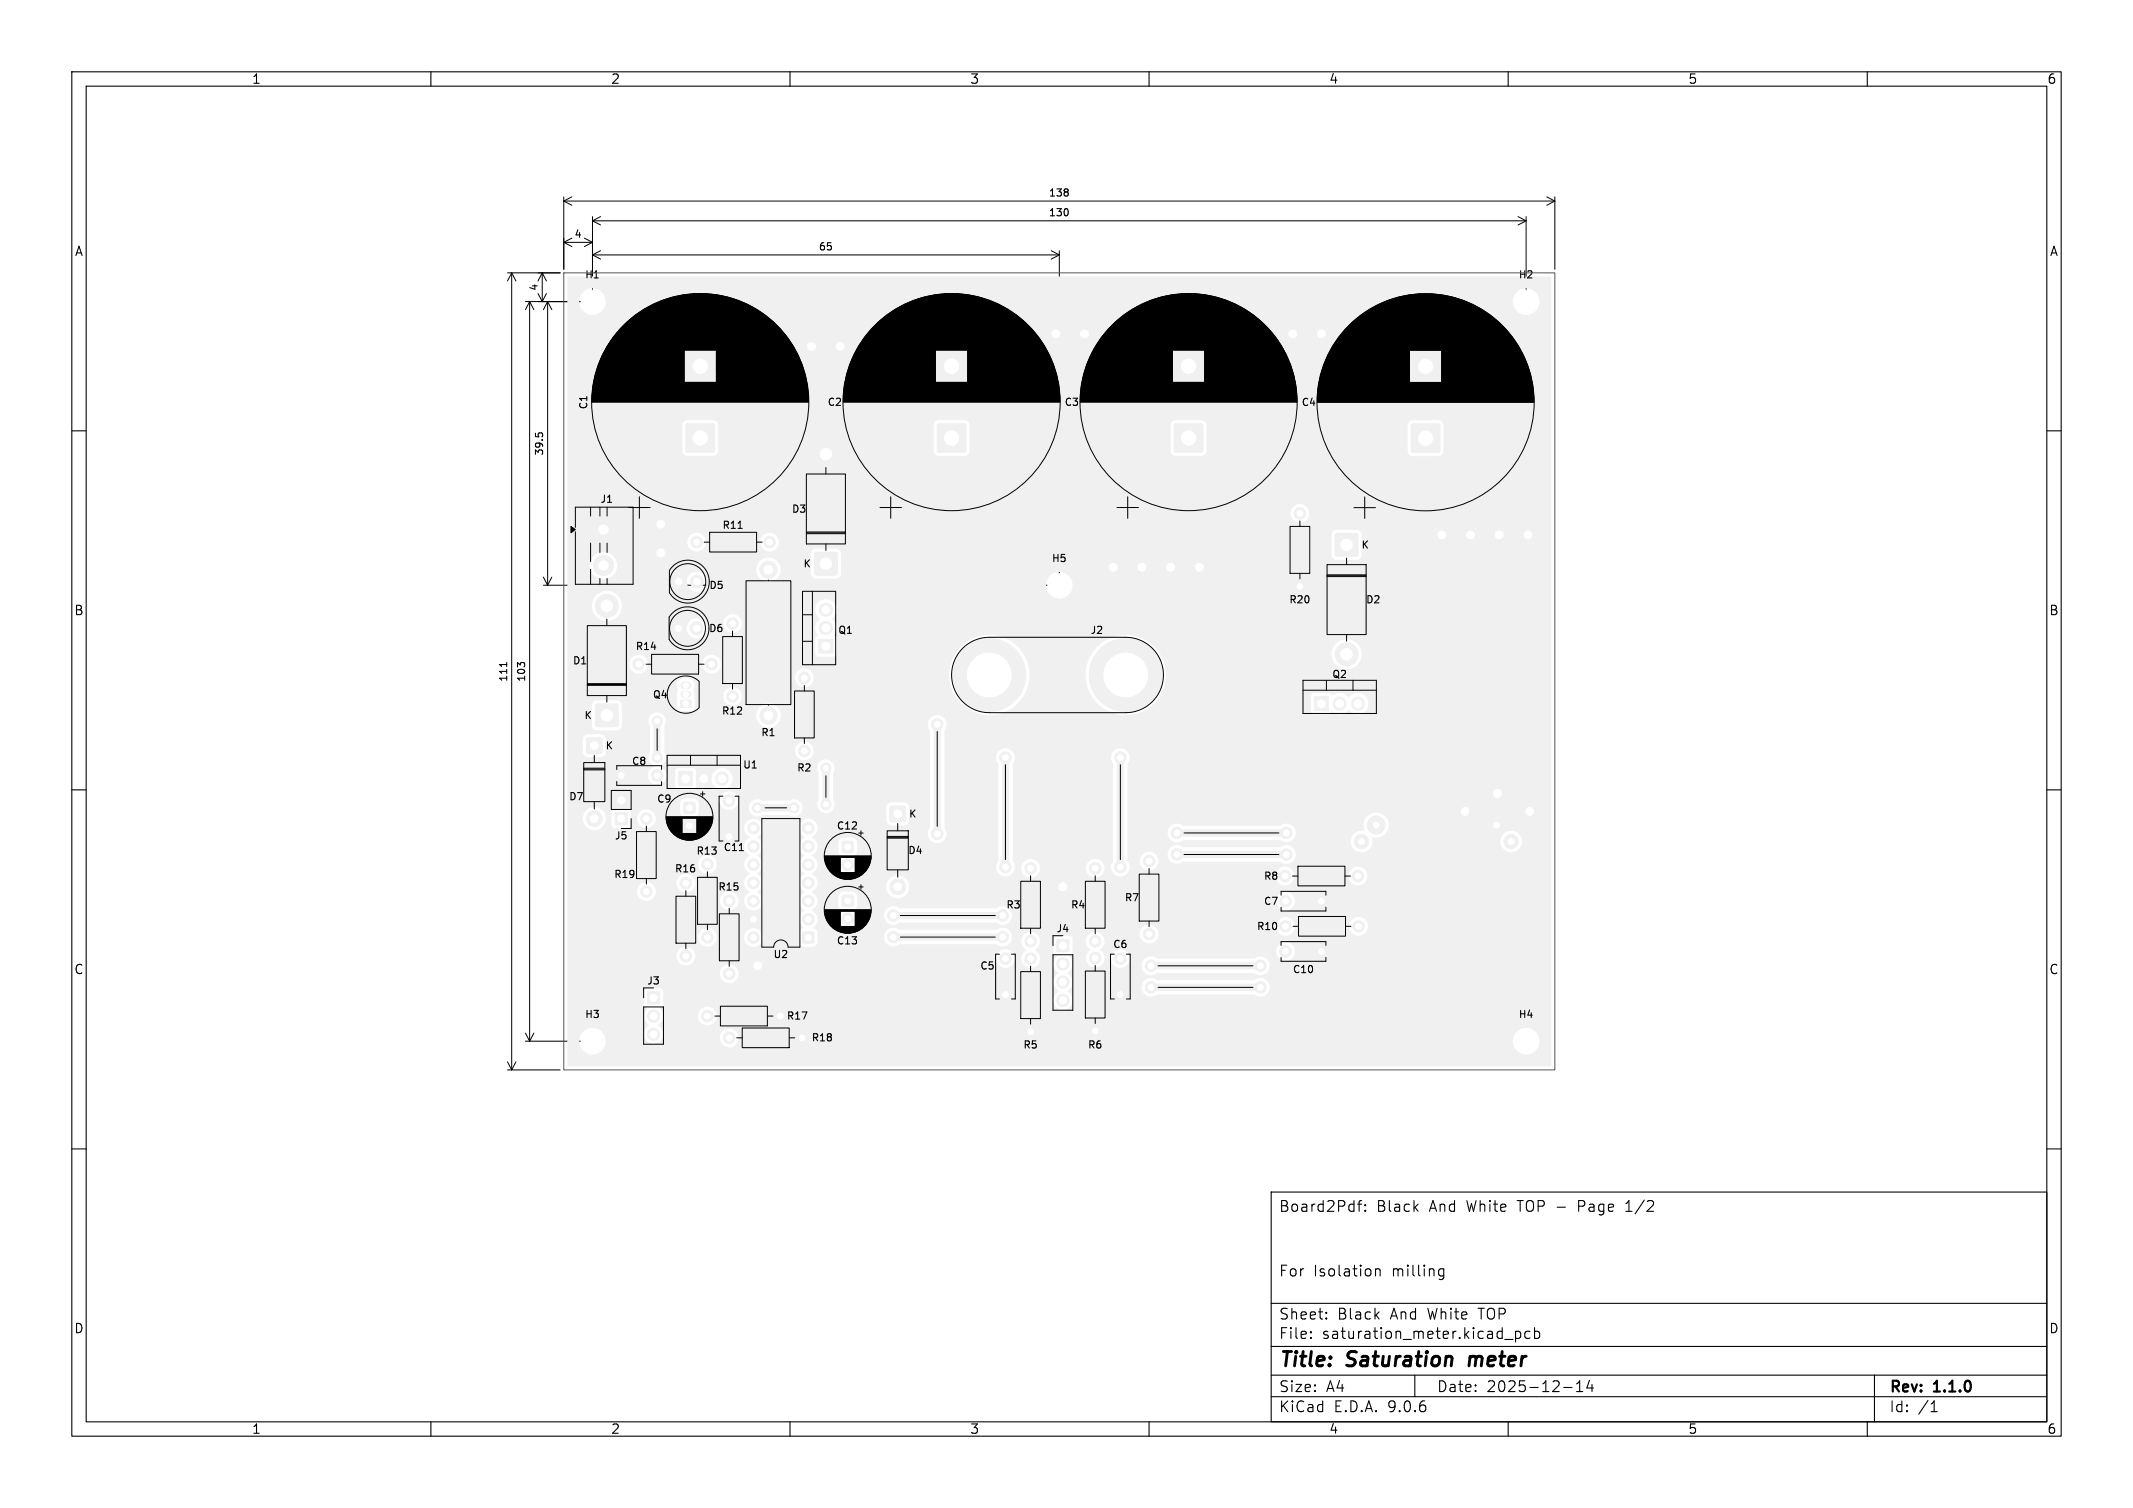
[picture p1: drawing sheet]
<svg xmlns="http://www.w3.org/2000/svg" width="297mm" height="210mm" viewBox="0 0 297 210" stroke-linecap="round" stroke-linejoin="round" font-family="sans-serif">
<defs><g id="words">
<g font-size="2.8">
<text x="178" y="190.9">Title:</text>
<text x="187.7" y="190.9">Saturation</text>
<text x="205.4" y="190.9">meter</text>
</g>
<g font-size="2.1">
<text x="178" y="169">Board2Pdf:</text>
<text x="191.7" y="169">Black</text>
<text x="199.1" y="169">And</text>
<text x="204.4" y="169">White</text>
<text x="211.6" y="169">TOP -</text>
<text x="220.3" y="169">Page</text>
<text x="227.1" y="169">1/2</text>
<text x="178" y="178">For</text>
<text x="182.9" y="178">Isolation</text>
<text x="193.9" y="178">milling</text>
<text x="178" y="184">Sheet:</text>
<text x="186.2" y="184">Black</text>
<text x="193.7" y="184">And</text>
<text x="199" y="184">White</text>
<text x="206.2" y="184">TOP</text>
<text x="178" y="186.7">File:</text>
<text x="184.1" y="186.7">saturation_meter.kicad_pcb</text>
<text x="178" y="196.9">KiCad</text>
<text x="178" y="194.1">Size:</text>
<text x="184.7" y="194.1">A4</text>
<text x="185.7" y="196.9">E.D.A.</text>
<text x="193.3" y="196.9">9.0.6</text>
<text x="200" y="194.1">Date:</text>
<text x="207" y="194.1">2025-12-14</text>
<text x="263" y="194.3">Rev:</text>
<text x="263" y="196.9">Id:</text>
<text x="267.1" y="196.9">/1</text>
<text x="269.4" y="194.3">1.1.0</text>
</g>
<g font-size="1.8">
<text x="35" y="11.9">1</text>
<text x="85" y="11.9">2</text>
<text x="135" y="11.9">3</text>
<text x="185" y="11.9">4</text>
<text x="235" y="11.9">5</text>
<text x="285" y="11.9">6</text>
<text x="10.3" y="35.9">A</text>
<text x="285.4" y="35.9">A</text>
<text x="10.3" y="85.9">B</text>
<text x="285.3" y="85.9">B</text>
<text x="10.3" y="135.9">C</text>
<text x="285.3" y="135.9">C</text>
<text x="10.3" y="185.9">D</text>
<text x="285.3" y="185.9">D</text>
<text x="35" y="199.9">1</text>
<text x="85" y="199.9">2</text>
<text x="135" y="199.9">3</text>
<text x="185" y="199.9">4</text>
<text x="235" y="199.9">5</text>
<text x="285" y="199.9">6</text>
</g>
<g font-size="1.4">
<text x="145.9" y="27.6">138</text>
<text x="79.9" y="33.3">4</text>
<text x="113.9" y="35.1">65</text>
<text x="145.9" y="30.3">130</text>
<text x="75.1" y="40.6" transform="rotate(-90 75.1 40.6)">4</text>
<text x="81.4" y="39">H1</text>
<text x="211.4" y="39">H2</text>
<text x="82" y="57.1" transform="rotate(-90 82 57.1)">C1</text>
<text x="115.1" y="56.7">C2</text>
<text x="148.1" y="56.7">C3</text>
<text x="181.1" y="56.7">C4</text>
<text x="75.8" y="63.5" transform="rotate(-90 75.8 63.5)">39.5</text>
<text x="83.5" y="70.2">J1</text>
<text x="110.2" y="71.6">D3</text>
<text x="100.5" y="73.9">R11</text>
<text x="189.5" y="76.6">K</text>
<text x="98.7" y="82.2">D5</text>
<text x="111.8" y="79.2">K</text>
<text x="146.4" y="78.5">H5</text>
<text x="98.6" y="88.2">D6</text>
<text x="116.6" y="88.5">Q1</text>
<text x="151.8" y="88.5">J2</text>
<text x="179.4" y="84.2">R20</text>
<text x="190.1" y="84.2">D2</text>
<text x="70.8" y="95.1" transform="rotate(-90 70.8 95.1)">111</text>
<text x="73.3" y="95.1" transform="rotate(-90 73.3 95.1)">103</text>
<text x="79.7" y="92.7">D1</text>
<text x="88.4" y="90.7">R14</text>
<text x="185.4" y="94.6">Q2</text>
<text x="81.3" y="100.3">K</text>
<text x="90.8" y="97.5">Q4</text>
<text x="100.4" y="99.7">R12</text>
<text x="84.2" y="104.6">K</text>
<text x="87.9" y="106.7">C8</text>
<text x="103.4" y="107.2">U1</text>
<text x="105.9" y="102.7">R1</text>
<text x="110.9" y="107.6">R2</text>
<text x="79.1" y="111.6">D7</text>
<text x="91.4" y="112">C9</text>
<text x="85.5" y="117.1">J5</text>
<text x="96.9" y="119.2">R13</text>
<text x="100.7" y="118.7">C11</text>
<text x="116.4" y="115.7">C12</text>
<text x="126.4" y="119.1">D4</text>
<text x="126.5" y="114.1">K</text>
<text x="85.4" y="122.5">R19</text>
<text x="93.9" y="121.7">R16</text>
<text x="99.9" y="124.2">R15</text>
<text x="156.5" y="125.7">R7</text>
<text x="175.9" y="122.7">R8</text>
<text x="116.4" y="131.7">C13</text>
<text x="140" y="126.7">R3</text>
<text x="147" y="130">J4</text>
<text x="149" y="126.7">R4</text>
<text x="174.9" y="129.7">R10</text>
<text x="175.9" y="126.2">C7</text>
<text x="90" y="137.3">J3</text>
<text x="107.6" y="133.6">U2</text>
<text x="136.4" y="135.2">C5</text>
<text x="154.9" y="132.2">C6</text>
<text x="179.9" y="135.7">C10</text>
<text x="81.4" y="142">H3</text>
<text x="109.5" y="142.2">R17</text>
<text x="211.4" y="142">H4</text>
<text x="112.9" y="145.2">R18</text>
<text x="142.4" y="146.2">R5</text>
<text x="151.4" y="146.2">R6</text>
</g>
</g></defs>
<path d="M148.7 29.2v.7M148.7 26.4v.2M148.7 26.8v.4M74.6 60.3v.5M74.9 60.5l.2-.2h.3l.2 .2M70.6 92.3v.5M72.4 92.6l-.3-.3v.6M72.5 92.3h.5" fill="none" stroke="#000" stroke-width=".15"/>
<g fill="none" stroke="#000" stroke-width=".14">
<path d="M70.7 38h7.3M71.3 38v111M71.3 38l.5 1.1M71.3 38l-.6 1.1M75.5 38v4M75.5 38l.6 1.1M75.5 38l-.6 1.1M78.5 27.4v10.1M78.5 28h138M78.5 28l1.1 .6M78.5 33.8h4M78.5 33.8l1.1 .5"/>
<path d="M79.6 27.4l-1.1 .6M79.6 33.2l-1.1 .6M81.4 33.2l1.1 .6M82.5 30.2v11.3M82.5 30.8h130M82.5 30.8l1.1 .5M82.5 35.5h65M82.5 35.5l1.1 .6M82.5 33.8l-1.1 .5M83.6 30.2l-1.1 .6M83.6 34.9l-1.1 .6M146.4 34.9l1.1 .6"/>
<path d="M147.5 34.9v46.1M147.5 35.5l-1.1 .6M211.4 30.2l1.1 .6M212.5 30.2v11.3M212.5 30.8l-1.1 .5M215.4 27.4l1.1 .6M216.5 27.4v10.1M216.5 28l-1.1 .6M73.2 42h8.8M73.8 42v103M73.8 42l.5 1.1M73.8 42l-.6 1.1"/>
<path d="M74.9 40.9l.6 1.1M76.1 40.9l-.6 1.1M76.2 42v39.5M76.2 42l.6 1.1M76.2 42l-.5 1.1M75.7 81.5h71.3M75.7 80.4l.5 1.1M76.8 80.4l-.6 1.1M70.7 149h7.3M70.7 147.9l.6 1.1M71.8 147.9l-.5 1.1M73.2 145h8.8"/>
<path d="M73.2 143.9l.6 1.1M74.3 143.9l-.5 1.1"/>
</g>
<g fill="#f0f0f0" stroke="#f0f0f0" stroke-width=".14">
<path d="M117.3 117.2h.2h1.3v.2v1.3l-.2 .1-1.3-.1-.1-.2z"/>
<path d="M81.7 102.8l.2-.1 1.9 .1 .1 .2-.1 1.9h-.2h-1.9v-.2z"/>
<path d="M93.6 86.6h1.8v1.8h-1.8z"/>
<path d="M94.7 97.5h1.5v1h-1.5z"/>
<path d="M94.5 107.5h1.9v2h-1.9z"/>
<path d="M196.6 59.1l.2-.1h3.5l.1 .1 .1 .2v3.5l-.1 .1-.1 .1h-3.5l-.2-.1-.1-.1v-3.5z"/>
<path d="M95.6 59.1l.2-.1h3.5l.1 .1 .1 .2v3.5l-.1 .1-.1 .1h-3.5l-.2-.1-.1-.1v-3.5z"/>
<path d="M93.6 80.1h1.8v1.8h-1.8z"/>
<path d="M111.8 129.8h.2h1.3v.2v1.3l-.2 .1-1.3-.1-.1-.2z"/>
<path d="M90.1 138.1h1.8v1.7h-1.8z"/>
<path d="M85.6 113.2h1.8v1.7h-1.8z"/>
<path d="M163.6 59.1l.1-.1h3.5l.2 .1 .1 .2v3.5l-.1 .1-.2 .1h-3.5l-.1-.1-.1-.1v-3.5z"/>
<path d="M82.7 72.4h.2h2.5v.2v2.5l-.2 .1-2.5-.1-.1-.2z"/>
<path d="M183 97h2v2h-2z"/>
<path d="M83 98.1l.1-.1 2.9 .1 .1 .2-.1 2.8-.2 .1-2.8-.1-.1-.1z"/>
<path d="M117.3 124.7h.2h1.3v.2v1.3l-.2 .1-1.3-.1-.1-.2z"/>
<path d="M186 74.4l.1-.1 2.9 .1 .1 .1-.1 2.9-.2 .1-2.8-.1-.1-.2z"/>
<path d="M124 112.3l.1-.1 1.9 .1 .1 .2-.1 1.9h-.2h-1.8l-.1-.2z"/>
<path d="M114 89h2v2h-2z"/>
<path d="M95.3 111.8l.1-.1 1.3 .1 .1 .2-.1 1.2-.1 .1-1.3-.1-.1-.1z"/>
<path d="M147.1 130.8h1.8v1.7h-1.8z"/>
<path d="M113.5 77l.1-.1 2.9 .1 .1 .2-.1 2.8-.2 .1-2.8-.1-.1-.1z"/>
<path d="M130.6 59.1l.2-.1h3.5l.1 .1 .1 .2v3.5l-.1 .1-.1 .1h-3.5l-.2-.1-.1-.1v-3.5z"/>
<circle cx="91.5" cy="108" r=".8"/>
<circle cx="86.5" cy="108" r=".8"/>
<circle cx="118" cy="120.4" r=".8"/>
<circle cx="163" cy="79" r="1.5"/>
<circle cx="159" cy="79" r="1.5"/>
<circle cx="179" cy="132.5" r=".8"/>
<circle cx="184" cy="132.5" r=".8"/>
<circle cx="152.5" cy="131.1" r=".8"/>
<circle cx="152.5" cy="120.9" r=".8"/>
<circle cx="148" cy="123.5" r="1.5"/>
<circle cx="155" cy="79" r="1.5"/>
<circle cx="101.5" cy="111.5" r=".8"/>
<circle cx="101.5" cy="116.5" r=".8"/>
<circle cx="117" cy="48.2" r="1.5"/>
<circle cx="82.8" cy="114" r="1.1"/>
<circle cx="107" cy="99.7" r="1.2"/>
<circle cx="107" cy="79.3" r="1.2"/>
<circle cx="137.7" cy="94" r="5.1"/>
<circle cx="156.7" cy="94" r="5.1"/>
<circle cx="156" cy="133.5" r=".8"/>
<circle cx="156" cy="138.5" r=".8"/>
<circle cx="115" cy="112" r=".7"/>
<circle cx="115" cy="107" r=".7"/>
<circle cx="184" cy="46.5" r="1.5"/>
<circle cx="208.5" cy="110.5" r="1.5"/>
<circle cx="179" cy="125.5" r=".8"/>
<circle cx="184" cy="125.5" r=".8"/>
<circle cx="90" cy="124.2" r=".8"/>
<circle cx="90" cy="114" r=".8"/>
<circle cx="179.1" cy="116" r=".8"/>
<circle cx="163.9" cy="116" r=".8"/>
<circle cx="143.5" cy="143.7" r=".8"/>
<circle cx="143.5" cy="133.5" r=".8"/>
<circle cx="112" cy="104.6" r=".8"/>
<circle cx="112" cy="94.4" r=".8"/>
<circle cx="143.5" cy="131.1" r=".8"/>
<circle cx="143.5" cy="120.9" r=".8"/>
<circle cx="167" cy="79" r="1.5"/>
<circle cx="97" cy="87.5" r=".9"/>
<circle cx="97" cy="75.5" r=".8"/>
<circle cx="107.2" cy="75.5" r=".8"/>
<circle cx="179" cy="129" r=".8"/>
<circle cx="189.2" cy="129" r=".8"/>
<circle cx="152.5" cy="143.6" r=".8"/>
<circle cx="152.5" cy="133.4" r=".8"/>
<circle cx="179.1" cy="119" r=".8"/>
<circle cx="163.9" cy="119" r=".8"/>
<circle cx="198.5" cy="51" r="2"/>
<circle cx="97.5" cy="51" r="2"/>
<circle cx="97" cy="81" r=".9"/>
<circle cx="102" cy="97" r=".8"/>
<circle cx="102" cy="86.8" r=".8"/>
<circle cx="181" cy="81.7" r=".8"/>
<circle cx="181" cy="71.5" r=".8"/>
<circle cx="98.5" cy="130.5" r=".8"/>
<circle cx="98.5" cy="120.4" r=".8"/>
<circle cx="130.5" cy="116.1" r=".8"/>
<circle cx="130.5" cy="100.9" r=".8"/>
<circle cx="112.5" cy="128" r=".8"/>
<circle cx="112.5" cy="125.5" r=".8"/>
<circle cx="112.5" cy="122.9" r=".8"/>
<circle cx="112.5" cy="120.4" r=".8"/>
<circle cx="112.5" cy="117.9" r=".8"/>
<circle cx="112.5" cy="115.3" r=".8"/>
<circle cx="104.9" cy="115.3" r=".8"/>
<circle cx="104.9" cy="117.9" r=".8"/>
<circle cx="104.9" cy="120.4" r=".8"/>
<circle cx="104.9" cy="122.9" r=".8"/>
<circle cx="104.9" cy="125.5" r=".8"/>
<circle cx="104.9" cy="128" r=".8"/>
<circle cx="104.9" cy="130.6" r=".8"/>
<circle cx="208.7" cy="74.5" r="1.5"/>
<circle cx="105.5" cy="134.5" r="1.5"/>
<circle cx="91" cy="141.5" r=".85"/>
<circle cx="91" cy="144" r=".85"/>
<circle cx="86.5" cy="111.5" r=".85"/>
<circle cx="156" cy="120.7" r=".8"/>
<circle cx="156" cy="105.5" r=".8"/>
<circle cx="151" cy="46.5" r="1.5"/>
<circle cx="92" cy="77" r="1.5"/>
<circle cx="165.5" cy="51" r="2"/>
<circle cx="200.7" cy="74.5" r="1.5"/>
<circle cx="108.7" cy="141.5" r=".8"/>
<circle cx="98.5" cy="141.5" r=".8"/>
<circle cx="91.5" cy="105.5" r=".7"/>
<circle cx="91.5" cy="100.4" r=".7"/>
<circle cx="113" cy="48.2" r="1.5"/>
<circle cx="84" cy="78.7" r="1.4"/>
<circle cx="84.5" cy="84.4" r="1.6"/>
<circle cx="191.6" cy="114.9" r="1.25"/>
<circle cx="189.6" cy="117.2" r="1"/>
<circle cx="210.4" cy="117.2" r="1"/>
<circle cx="208.4" cy="114.9" r="1.25"/>
<circle cx="118" cy="127.9" r=".8"/>
<circle cx="175.5" cy="134.5" r=".8"/>
<circle cx="160.3" cy="134.5" r=".8"/>
<circle cx="204.8" cy="74.5" r="1.5"/>
<circle cx="147" cy="46.5" r="1.5"/>
<circle cx="110.5" cy="112.5" r=".7"/>
<circle cx="105.5" cy="112.5" r=".7"/>
<circle cx="99.1" cy="92.5" r=".8"/>
<circle cx="88.9" cy="92.5" r=".8"/>
<circle cx="140" cy="120.7" r=".8"/>
<circle cx="140" cy="105.5" r=".8"/>
<circle cx="111.7" cy="144.5" r=".8"/>
<circle cx="101.5" cy="144.5" r=".8"/>
<circle cx="187.5" cy="91.1" r="1.6"/>
<circle cx="125" cy="123.5" r="1.1"/>
<circle cx="213" cy="113" r="1.5"/>
<circle cx="180" cy="46.5" r="1.5"/>
<circle cx="101.5" cy="135.6" r=".8"/>
<circle cx="101.5" cy="125.4" r=".8"/>
<circle cx="140" cy="133.5" r=".8"/>
<circle cx="140" cy="138.5" r=".8"/>
<circle cx="92" cy="73" r="1.5"/>
<circle cx="95.5" cy="133.2" r=".8"/>
<circle cx="95.5" cy="123" r=".8"/>
<circle cx="139.6" cy="130.5" r=".8"/>
<circle cx="124.4" cy="130.5" r=".8"/>
<circle cx="96" cy="115" r=".8"/>
<circle cx="148" cy="134.2" r=".85"/>
<circle cx="148" cy="136.8" r=".85"/>
<circle cx="148" cy="139.3" r=".85"/>
<circle cx="212.7" cy="74.5" r="1.5"/>
<circle cx="115" cy="63.3" r="1.6"/>
<circle cx="139.6" cy="127.5" r=".8"/>
<circle cx="124.4" cy="127.5" r=".8"/>
<circle cx="178.9" cy="122" r=".8"/>
<circle cx="189.1" cy="122" r=".8"/>
<circle cx="175.5" cy="137.5" r=".8"/>
<circle cx="160.3" cy="137.5" r=".8"/>
<circle cx="204" cy="113" r="1.5"/>
<circle cx="160" cy="130.1" r=".8"/>
<circle cx="160" cy="119.9" r=".8"/>
<circle cx="132.5" cy="51" r="2"/>
</g>
<path d="M95.3 96.7h.4M95.3 95.5h.4" fill="none" stroke="#f0f0f0" stroke-width="1.1"/>
<path d="M115 87.5h.1M115 84.9h.1M186.5 98h.1M189.1 98h.1M98 108.4v.1M100.5 108.4v.1" fill="none" stroke="#f0f0f0" stroke-width="1.9"/>
<path d="M91.5 100.4v5.1M105.5 112.5h5M115 107v5M130.5 100.9v15.2M140 105.5v15.3M156 105.5v15.3M163.9 119h15.2M163.9 116h15.2M124.4 127.5h15.2M124.4 130.5h15.2M160.3 134.5h15.2M160.3 137.5h15.2" fill="none" stroke="#f0f0f0" stroke-width="1"/>
<path d="M79 38.6l136.9-.1 .1 .1v109.8l-.1 .1h-136.8l-.1-3.6h1.6a1.85 1.85 0 0 0 2.6 1.8 1.85 1.85 0 0 0 .5-3.1 1.85 1.85 0 0 0-3 1l-.1 .3h-1.6v-6.8h10.6l.1 1.8 .1 .3 .3 .2a1.49 1.49 0 0 0 .3 2.4 1.37 1.37 0 0 0-.3 2.2 1.37 1.37 0 0 0 2.2-.6h7.9v.2a1.3 1.3 0 0 0 1.2 1.2 1.3 1.3 0 0 0 1.4-.9h107.8v.2a1.85 1.85 0 0 0 2.9 1.5 1.85 1.85 0 0 0 0-3.2 1.85 1.85 0 0 0-2.9 1.5l-107.8-.1a1.3 1.3 0 0 0-1.1-1.6 1.3 1.3 0 0 0-1.5 1.2h-7.9a1.65 1.65 0 0 0-.7-1.6l.1-.1a1.35 1.35 0 0 0 .7-1.3h4.8v.2a1.3 1.3 0 0 0 2 1 1.3 1.3 0 0 0 0-2.2 1.3 1.3 0 0 0-2 1h-4.8l-.1-.4-.4-.6 .3-.2 .2-.3-.1-1.9-.1-.2-.2-.2h-2l-.2 .2-.2 .3h-10.6v-2.6h21.2v.2a1.3 1.3 0 0 0 2 1 1.3 1.3 0 0 0 0-2.2 1.3 1.3 0 0 0-2 1h-21.2v-2.4h15.2v.2a1.3 1.3 0 0 0 1.2 1.2 1.3 1.3 0 0 0 1.4-1.1h41.9v.2a1.3 1.3 0 0 0 2 1 1.3 1.3 0 0 0 0-2.2 1.3 1.3 0 0 0-2 1h-41.9a1.3 1.3 0 0 0-1.1-1.5 1.3 1.3 0 0 0-1.5 1.2h-15.2v-2.7h18.2v.2a1.3 1.3 0 0 0 1.4 1.2 1.3 1.3 0 0 0 1.2-1.3h3.8v.2a1.3 1.3 0 0 0 2 1 1.3 1.3 0 0 0 0-2.2 1.3 1.3 0 0 0-2 1l-3.8-.1a1.3 1.3 0 0 0-1.3-1.2 1.3 1.3 0 0 0-1.3 1.2h-18.2v-6.3h9.7v.2a1.31 1.31 0 0 0 1.8 1h9.7v.3a1.3 1.3 0 0 0 2 1 1.3 1.3 0 0 0 0-2.3 1.3 1.3 0 0 0-2 1h-9.7h.2a1.31 1.31 0 0 0 .6-1.3 1.31 1.31 0 0 0-1-1.1h3.9v.2a1.3 1.3 0 0 0 2 1 1.3 1.3 0 0 0 0-2.2 1.3 1.3 0 0 0-2 1h-3.9a1.3 1.3 0 0 0-1.6 1.2h-9.7v-3.8h18.2v.2a1.3 1.3 0 0 0 2 1 1.3 1.3 0 0 0 0-2.2 1.3 1.3 0 0 0-2 1h-18.2v-6.4h2.1v.2a1.6 1.6 0 0 0 2.2 1.4 1.6 1.6 0 0 0 .8-2.4h1l.1 1.9 .1 .2 .2 .1h2.1l.2-.3 .1-1.1h.8a1.3 1.3 0 0 0 1.7 1.3h13.2v.2a1.88 1.88 0 0 0 .8 1.2 1.42 1.42 0 0 0-.8 1.3 1.42 1.42 0 0 0 .8 1.2 1.42 1.42 0 0 0-.8 1.3 1.42 1.42 0 0 0 .8 1.3 1.42 1.42 0 0 0-.8 1.3 1.42 1.42 0 0 0 .8 1.2 1.32 1.32 0 0 0-.7 1.8 1.32 1.32 0 0 0 1.8 .6 1.32 1.32 0 0 0 .5-1.8l-.6-.6a1.42 1.42 0 0 0 .8-1.3 1.42 1.42 0 0 0-.8-1.2 1.42 1.42 0 0 0 .8-1.3 1.42 1.42 0 0 0-.8-1.3 1.42 1.42 0 0 0 .8-1.2 1.42 1.42 0 0 0-.8-1.3l.1-.1a1.31 1.31 0 0 0 .7-1.3h5v.2a1.88 1.88 0 0 0 .8 1.2 1.42 1.42 0 0 0-.8 1.3 1.42 1.42 0 0 0 .8 1.2 1.42 1.42 0 0 0-.8 1.3 1.42 1.42 0 0 0 .8 1.3 1.42 1.42 0 0 0-.8 1.3 1.42 1.42 0 0 0 .8 1.2 1.42 1.42 0 0 0-.8 1.3 1.42 1.42 0 0 0 .8 1.3 1.44 1.44 0 0 0-.2 2.4 1.01 1.01 0 0 0-.6 .8l.1 1.4 .2 .3 .4 .2h1.2l.5-.2 .2-.4v-.9h9.3v.2a1.33 1.33 0 0 0 2.2 .9h13.5a1.3 1.3 0 0 0 2-.5h1.4v.2a1.92 1.92 0 0 0 .7 1.1 1.32 1.32 0 0 0-.4 2 1.32 1.32 0 0 0 2 0 1.32 1.32 0 0 0-.4-2l.1-.1a1.31 1.31 0 0 0 .6-1.4h1.8l.1 1.8 .1 .3 .3 .2v.1a1.45 1.45 0 0 0 .3 2.3 1.48 1.48 0 0 0 0 2.5 1.37 1.37 0 0 0-.6 2 1.37 1.37 0 0 0 1.9 .4 1.37 1.37 0 0 0 .3-2l-.4-.4 .6-.6h9.8a1.33 1.33 0 0 0 .7 1.3 1.33 1.33 0 0 0 1.4-.2h13.6a1.31 1.31 0 0 0 1.8-.2 1.31 1.31 0 0 0-.1-1.7 1.31 1.31 0 0 0-1.8-.1h-13.5a1.3 1.3 0 0 0-2.1 .9h-9.8l.1-.1a1.53 1.53 0 0 0-.7-1.8 1.46 1.46 0 0 0 .3-2.3l.4-.6 .1-1.6h1.8a1.64 1.64 0 0 0 .6 1.3 1.31 1.31 0 0 0 0 2.2 1.31 1.31 0 0 0 2-1.1h.9v.2a1.3 1.3 0 0 0 .9 1.1 1.3 1.3 0 0 0 1.3-.3h2.1v.2a1.33 1.33 0 0 0 2.1 .9h13.6a1.31 1.31 0 0 0 1.8-.2 1.31 1.31 0 0 0-.1-1.7 1.31 1.31 0 0 0-1.8-.1h-13.5a1.3 1.3 0 0 0-2.1 .9h-2.1l.1-.1a1.31 1.31 0 0 0-.3-1.9h21v.2a1.3 1.3 0 0 0 2 1 1.3 1.3 0 0 0 0-2.2 1.3 1.3 0 0 0-2 1h-21a1.3 1.3 0 0 0-2 1h-.9l-.1-.5-.5-.6v-.1a1.3 1.3 0 0 0 0-2.2h5.5v.2a1.3 1.3 0 0 0 2 .9 1.3 1.3 0 0 0-.2-2.2h17.2v.2a1.3 1.3 0 0 0 1.4 1.2 1.3 1.3 0 0 0 1.2-1.4h7.6v.2a1.3 1.3 0 0 0 1.9 1 1.3 1.3 0 0 0 0-2.2 1.3 1.3 0 0 0-1.9 1h-7.6v-.1a1.3 1.3 0 0 0-1.4-1.1 1.3 1.3 0 0 0-1.2 1.2h-17.2a1.3 1.3 0 0 0-1.8 1.1h-5.5a1.3 1.3 0 0 0-2 1h-1.8l-.1-.4-.4-.3h-1.9l-.2 .2-.2 .3h-1.8a1.3 1.3 0 0 0-1.4-1 1.3 1.3 0 0 0-1.2 1.2h-1.4l.1-.2a1.32 1.32 0 0 0-.6-1.4 1.32 1.32 0 0 0-1.6 .1h-13.5a1.3 1.3 0 0 0-2.1 .9h-9.3v-.4a.94 .94 0 0 0-.6-.8 1.44 1.44 0 0 0-.1-2.4 1.41 1.41 0 0 0 .6-2h3v1.3a.95 .95 0 0 0 .6 .7 1.32 1.32 0 0 0-.4 1.8 1.32 1.32 0 0 0 1.7 .5 1.32 1.32 0 0 0 .6-1.7h3.9v.2a1.33 1.33 0 0 0 2.2 .9h13.5a1.31 1.31 0 0 0 1.8-.2 1.31 1.31 0 0 0-.1-1.7 1.31 1.31 0 0 0-1.8-.1h-13.5a1.3 1.3 0 0 0-2.1 .9h-3.9l-.4-.6a1.04 1.04 0 0 0 .5-.7v-.7h58.4a1.3 1.3 0 0 0 1.8 1.3 1.3 1.3 0 0 0 .3-2.2 1.3 1.3 0 0 0-2.1 .7v.2h-58.4v-.7a.75 .75 0 0 0-.7-.6l-1.4 .1-.3 .2-.2 .4h-3l-.6-.6 .4-.4 .3-.4h9.6v.2a1.61 1.61 0 0 0 2.4 1.3 1.61 1.61 0 0 0 0-2.8 1.61 1.61 0 0 0-2.4 1.3h-9.6v-.1a1.52 1.52 0 0 0-.7-1.6 1.42 1.42 0 0 0 .7-1.3 1.42 1.42 0 0 0-.7-1.3v-.1a1.29 1.29 0 0 0 .6-1.7h3v1.3a.95 .95 0 0 0 .6 .7 1.32 1.32 0 0 0-.3 2 1.32 1.32 0 0 0 2 0 1.32 1.32 0 0 0-.2-1.9v-.2l.4-.2 .1-.3v-1.6l-.2-.3-.4-.1-1.3-.1a.74 .74 0 0 0-.7 .7h-3l-.6-.7a1.32 1.32 0 0 0 .2-2.3 1.32 1.32 0 0 0-2.1 .9h-5v-.2a1.3 1.3 0 0 0-1.4-1 1.3 1.3 0 0 0-1.2 1.2h-13.2h.1a1.3 1.3 0 0 0 .3-2.3 1.3 1.3 0 0 0-2.1 1h-.8l-.1-.9-.1-.2-.2-.1h-2l-.2 .1-.2 .3h-1a1.6 1.6 0 0 0-1.8-.6 1.6 1.6 0 0 0-1.2 1.4h-2.1v-2h15.7v1.2a.74 .74 0 0 0 .7 .7h1.3l.4-.3 .2-.4v-1.2l-.2-.5h3.1a1.3 1.3 0 0 0 .8 1.3 1.3 1.3 0 0 0 1.4-.3h1.9v.2a1.22 1.22 0 0 0 1.9 .9h3.7a1.21 1.21 0 0 0 1.8-1.1 1.21 1.21 0 0 0-1.9-.9h-3.7a1.2 1.2 0 0 0-1.8 .9h-1.9l.1-.1a1.3 1.3 0 0 0-.5-2 1.3 1.3 0 0 0-1.8 1.1h-3.1l-.4-.2h-1.3l-.4 .2-.3 .5h-15.7v-4h11.2a1.3 1.3 0 0 0 1.6 1.4 1.3 1.3 0 0 0 .9-1.9h1.3v2.2l.1 .2 .3 .1h2.3l.2-.3v-1.3h2.2a1.48 1.48 0 0 0 1.6 1.6 1.48 1.48 0 0 0 1.2-2 1.48 1.48 0 0 0-2.1-.7 1.49 1.49 0 0 0-.7 1.1h-2.2v-1l-.1-.2-.3-.1h-2.1l-.3 .1-.1 .3h-1.3l-.6-.5h21.7l.2 .8v3.6a1.21 1.21 0 0 0 .4 1.8 1.21 1.21 0 0 0 1.7-.7h7.3v1.8a.74 .74 0 0 0 .7 .7h1.9l.4-.2 .2-.5v-1.8l-.3-.5-.4-.2-1.9 .1-.4 .2-.2 .4h-7.3a1.41 1.41 0 0 0-.1-1.1v-3.7a1.2 1.2 0 0 0-.6-1.8 1.2 1.2 0 0 0-1.6 1.1h-21.7l-.1-.1v-.2a1.25 1.25 0 0 0 .5-1.8v-.3h18.2a1.3 1.3 0 0 0 1.8 1.3 1.3 1.3 0 0 0 .3-2.2 1.3 1.3 0 0 0-2.1 .7v.2h-18.2v-3.5a1.2 1.2 0 0 0-.2-1.5h13v.3a1.7 1.7 0 0 0 1.2 1.5 1.7 1.7 0 0 0 1.8-.5h20.9v.4l.3 .6v13.4a1.32 1.32 0 0 0 .1 1.9 1.32 1.32 0 0 0 1.8 0 1.32 1.32 0 0 0 .1-1.9v-9.8h7.2v.4l.3 .6v13.5a1.3 1.3 0 0 0 .5 2.1 1.3 1.3 0 0 0 1.8-1.2h.9v.2a1.3 1.3 0 0 0 1.4 1.2 1.3 1.3 0 0 0 1.2-1.4h6.4v.2a1.3 1.3 0 0 0 2 1 1.3 1.3 0 0 0 0-2.2 1.3 1.3 0 0 0-2 1h-6.4v-.2a1.3 1.3 0 0 0-1.4-1 1.3 1.3 0 0 0-1.2 1.2h-.9v-.4l-.3-.5v-13.5l.3-.6v-.4h13.4v.4l.3 .6v13.5a1.32 1.32 0 0 0 0 1.7 1.32 1.32 0 0 0 1.6 .3h21v.2a1.3 1.3 0 0 0 1.4 1.2 1.3 1.3 0 0 0 1.2-1.4h7.6v.2a1.3 1.3 0 0 0 2 1 1.3 1.3 0 0 0 0-2.2 1.3 1.3 0 0 0-2 1h-7.6v-.2a1.3 1.3 0 0 0-1.4-1 1.3 1.3 0 0 0-1.2 1.2h-21h.1a1.5 1.5 0 0 0 .3-2.1h1.7v.2a1.3 1.3 0 0 0 1.9 1.1 1.3 1.3 0 0 0 .2-2.2h1.8v.2a1.33 1.33 0 0 0 2.2 .9h13.5a1.31 1.31 0 0 0 1.8-.2 1.31 1.31 0 0 0-.1-1.7 1.31 1.31 0 0 0-1.8-.1h-13.5a1.3 1.3 0 0 0-2.1 .9h-1.8l-.1-.1a1.3 1.3 0 0 0-2 1h-1.7v-3.9h5.6v.2a1.33 1.33 0 0 0 2.2 .9h13.4l.4 .2a1.29 1.29 0 0 0 1.3-.1h8.2v.2a1.51 1.51 0 0 0 1.6 1.4 1.51 1.51 0 0 0 1.4-1.6h17.8v.2a1.51 1.51 0 0 0 2.3 1.2 1.51 1.51 0 0 0 0-2.6 1.51 1.51 0 0 0-2.3 1.2h-17.8v-.5a1.77 1.77 0 0 0 2.3-1.2 1.77 1.77 0 0 0-1.5-2.2 1.77 1.77 0 0 0-2 1.6l.1 .8-.1 .1a1.53 1.53 0 0 0-1.8 1.4h-8.2v-.1a1.32 1.32 0 0 0 .2-1.8 1.32 1.32 0 0 0-1.9-.2h-13.5a1.3 1.3 0 0 0-2.1 .9h-5.6v-9.5a1.31 1.31 0 0 0-.5-2.1 1.31 1.31 0 0 0-1.8 1.1h-13.4v-.1a1.3 1.3 0 0 0-1.4-1.1 1.3 1.3 0 0 0-1.2 1.2h-7.2v-3.6a1.31 1.31 0 0 0-.5-2.1 1.31 1.31 0 0 0-1.8 1.1h-20.9l.1-.2a1.7 1.7 0 0 0-.9-2.6 1.7 1.7 0 0 0-2.2 1.5h-13a1.22 1.22 0 0 0-1.6 0 1.22 1.22 0 0 0-.2 1.6v3.8a1.32 1.32 0 0 0 .5 1.8 1.73 1.73 0 0 0-.8 1.2h-11.2v-5h2.1v1.8a.74 .74 0 0 0 .7 .7h2l.4-.2 .2-.5-.1-2-.2-.3-.3-.1-2-.1-.4 .2-.3 .5h-2.1v-4.7h3.4v2.9l.2 .3 .2 .3h3.2l.3-.1 .3-.5v-2.9l-.2-.4-.5-.3h-2.8a.74 .74 0 0 0-.7 .7h-3.4v-2.8h15.2l.2 .7a1.49 1.49 0 0 0-.1 1.1l-.1 1.4 .2 .3 .3 .1h1.6l.3-.1 .1-.3v-1.4v-.3h4a1.3 1.3 0 0 0 1.8 1.3 1.3 1.3 0 0 0 .3-2.2 1.3 1.3 0 0 0-2.1 .7v.2h-4l-.1-.9a1.02 1.02 0 0 0-.8-1.6 1.22 1.22 0 0 0-1.5 .8l-.1 .2h-15.2v-1.1h31.7a1.3 1.3 0 0 0 1.6 1.4 1.3 1.3 0 0 0 .8-1.9h19.1v.4a5.6 5.6 0 0 0 5.8 5.4 5.6 5.6 0 0 0 5.3-5.8h7.9v.4a5.6 5.6 0 0 0 4.1 5.2 5.6 5.6 0 0 0 6.2-2.4h21v2l.3 .4 2.2 .1 .6-.4a1.56 1.56 0 0 0 2.2-.2 1.49 1.49 0 0 0 2.2 .2 1.49 1.49 0 0 0 .1-2.2 1.49 1.49 0 0 0-2.2 .2h-.2a1.5 1.5 0 0 0-2.2-.2l-.4-.4h-2.1l-.3 .1-.2 .4h-21a5.6 5.6 0 0 0-.1-6h24v.3a2.11 2.11 0 0 0 3.2 1.6 2.11 2.11 0 0 0 0-3.6 2.11 2.11 0 0 0-3.2 1.7h-24v-.1a5.6 5.6 0 0 0-6.2-2.3 5.6 5.6 0 0 0-4 5.2h-7.9v-.5a5.6 5.6 0 0 0-5.8-4.9 5.6 5.6 0 0 0-5.3 5.4l-19.1-.1a1.3 1.3 0 0 0-1.4-.5 1.3 1.3 0 0 0-1 1.1h-31.7v-1.9h8.6v.2a1.3 1.3 0 0 0 1.4 1.2 1.3 1.3 0 0 0 1.2-1.4h7.6v.2a1.3 1.3 0 0 0 2 1 1.3 1.3 0 0 0 0-2.2 1.3 1.3 0 0 0-2 1h-7.6v-.1a1.3 1.3 0 0 0-1.3-1.1 1.3 1.3 0 0 0-1.3 1.2h-8.6v-5h16.6v.2a1.4 1.4 0 0 0 1.8 1.2 1.4 1.4 0 0 0 .8-2.1h2.5v.2a1.3 1.3 0 0 0 2 1.1 1.3 1.3 0 0 0 0-2.3 1.3 1.3 0 0 0-2 1h-2.5l-.1-.1a1.41 1.41 0 0 0-1.5-.4 1.41 1.41 0 0 0-1 1.2h-16.6v-3.2h3.4v.3a2.1 2.1 0 0 0 2 2 2.1 2.1 0 0 0 2.2-1.7h26.9v.2a2.2 2.2 0 0 0 .6 1.2 1.54 1.54 0 0 0-.2 2.3l-.4 .4v2.1l.1 .3 .4 .2h2l.4-.3 .1-2.3-.4-.4a1.62 1.62 0 0 0-.2-2.3 1.5 1.5 0 0 0-.2-2.6 1.5 1.5 0 0 0-2.2 1.2h-26.9a2.1 2.1 0 0 0-1.8-2.5 2.1 2.1 0 0 0-2.4 1.9h-3.4v-3.3h16.6v.2a1.4 1.4 0 0 0 1.3 1.3 1.4 1.4 0 0 0 1.5-1h47.2v.2a1.85 1.85 0 0 0 2.9 1.5 1.85 1.85 0 0 0 0-3.2 1.85 1.85 0 0 0-2.9 1.5l-47.2-.1a1.4 1.4 0 0 0-1.1-1.7 1.4 1.4 0 0 0-1.7 1.3h-16.6v-2.3h3.1v.3a1.9 1.9 0 0 0 1.8 1.7 1.9 1.9 0 0 0 2-1.4h19.4v.3a1.7 1.7 0 0 0 2.6 1.3 1.7 1.7 0 0 0 0-2.9 1.7 1.7 0 0 0-2.6 1.3h-19.4v-.1a1.89 1.89 0 0 0-.9-2h27.9v2.8l.3 .5 .4 .2h2.8l.4-.2 .3-.5v-2.8l-.2-.4-.5-.3h-2.8a.74 .74 0 0 0-.7 .7l-28-.1a1.9 1.9 0 0 0-2.8 1.6h-3.1v-3.2h16.7v.2a1.3 1.3 0 0 0 1.4 1.2 1.3 1.3 0 0 0 1.2-1.4h7.6v.2a1.3 1.3 0 0 0 1.9 1.1 1.3 1.3 0 0 0 .2-2.2h77.4v2.8l.3 .5 .4 .2h2.8l.4-.2 .3-.5v-2.8l-.2-.4-.5-.3h-2.8a.74 .74 0 0 0-.7 .7h-77.4l-.2-.1a1.3 1.3 0 0 0-1.9 1h-7.6v-.2a1.3 1.3 0 0 0-1.4-1 1.3 1.3 0 0 0-1.2 1.2h-16.7v-4h100.7v.2a1.3 1.3 0 0 0 2 1 1.3 1.3 0 0 0 0-2.2 1.3 1.3 0 0 0-2 1h-100.7v-12.2h16v3.6a.74 .74 0 0 0 .7 .7h3.6l.5-.3 .2-.4v-3.6h30v3.6l.2 .4 .5 .3h3.6l.4-.2 .3-.4v-3.7h28v3.6a.74 .74 0 0 0 .7 .7h3.6l.4-.2 .3-.5v-3.6h28v3.6l.3 .6 .4 .1h3.6l.4-.1 .3-.5v-3.8l-.2-.3-.4-.3h-3.8l-.4 .3-.2 .4h-28a.74 .74 0 0 0-.7-.7h-3.7l-.4 .3-.2 .4h-28v-.1a.76 .76 0 0 0-.7-.6h-3.7l-.4 .3-.2 .4h-30v-.1a.76 .76 0 0 0-.7-.6h-3.7l-.4 .3-.2 .4h-16v-17.3h1.6v.2a1.85 1.85 0 0 0 2 1.8 1.85 1.85 0 0 0 1.8-2h126.2v.2a1.85 1.85 0 0 0 2.9 1.5 1.85 1.85 0 0 0 0-3.2 1.85 1.85 0 0 0-2.9 1.5h-126.2l-.1-.3a1.85 1.85 0 0 0-1.9-1.5 1.85 1.85 0 0 0-1.8 1.8h-1.6z" fill="#f0f0f0"/>
<g fill="#fff" stroke="#fff" stroke-width=".14">
<circle cx="91.5" cy="108" r=".4"/>
<circle cx="86.5" cy="108" r=".4"/>
<circle cx="118" cy="117.9" r=".4"/>
<circle cx="118" cy="120.5" r=".4"/>
<circle cx="163" cy="79" r=".55"/>
<circle cx="159" cy="79" r=".55"/>
<circle cx="179" cy="132.5" r=".4"/>
<circle cx="184" cy="132.5" r=".4"/>
<circle cx="152.5" cy="131.1" r=".4"/>
<circle cx="152.5" cy="120.9" r=".4"/>
<circle cx="148" cy="123.5" r=".55"/>
<circle cx="155" cy="79" r=".55"/>
<circle cx="101.5" cy="111.5" r=".4"/>
<circle cx="101.5" cy="116.5" r=".4"/>
<circle cx="117" cy="48.2" r=".55"/>
<circle cx="82.7" cy="103.8" r=".55"/>
<circle cx="82.7" cy="114" r=".55"/>
<circle cx="107" cy="99.7" r=".6"/>
<circle cx="107" cy="79.3" r=".6"/>
<circle cx="137.7" cy="94" r="3"/>
<circle cx="156.7" cy="94" r="3"/>
<circle cx="156" cy="133.5" r=".4"/>
<circle cx="156" cy="138.5" r=".4"/>
<circle cx="115" cy="112" r=".35"/>
<circle cx="115" cy="107" r=".35"/>
<circle cx="184" cy="46.5" r=".55"/>
<circle cx="82.5" cy="42" r="1.6"/>
<circle cx="208.5" cy="110.5" r=".55"/>
<circle cx="179" cy="125.5" r=".4"/>
<circle cx="184" cy="125.5" r=".4"/>
<circle cx="90" cy="124.2" r=".4"/>
<circle cx="90" cy="114" r=".4"/>
<circle cx="179.1" cy="116" r=".4"/>
<circle cx="163.9" cy="116" r=".4"/>
<circle cx="143.5" cy="143.7" r=".4"/>
<circle cx="143.5" cy="133.5" r=".4"/>
<circle cx="112" cy="104.6" r=".4"/>
<circle cx="112" cy="94.4" r=".4"/>
<circle cx="143.5" cy="131.1" r=".4"/>
<circle cx="143.5" cy="120.9" r=".4"/>
<circle cx="167" cy="79" r=".55"/>
<circle cx="94.5" cy="87.5" r=".45"/>
<circle cx="97" cy="87.5" r=".45"/>
<circle cx="97" cy="75.5" r=".4"/>
<circle cx="107.2" cy="75.5" r=".4"/>
<circle cx="82.5" cy="145" r="1.6"/>
<circle cx="179" cy="129" r=".4"/>
<circle cx="189.2" cy="129" r=".4"/>
<circle cx="95.5" cy="98" r=".37"/>
<circle cx="95.5" cy="96.7" r=".37"/>
<circle cx="95.5" cy="95.5" r=".37"/>
<circle cx="152.5" cy="143.6" r=".4"/>
<circle cx="152.5" cy="133.4" r=".4"/>
<circle cx="95.5" cy="108.5" r=".55"/>
<circle cx="98" cy="108.5" r=".55"/>
<circle cx="100.5" cy="108.5" r=".55"/>
<circle cx="179.1" cy="119" r=".4"/>
<circle cx="163.9" cy="119" r=".4"/>
<circle cx="198.5" cy="61" r="1"/>
<circle cx="198.5" cy="51" r="1"/>
<circle cx="97.5" cy="61" r="1"/>
<circle cx="97.5" cy="51" r="1"/>
<circle cx="94.5" cy="81" r=".45"/>
<circle cx="97" cy="81" r=".45"/>
<circle cx="102" cy="97" r=".4"/>
<circle cx="102" cy="86.8" r=".4"/>
<circle cx="181" cy="81.7" r=".4"/>
<circle cx="181" cy="71.5" r=".4"/>
<circle cx="98.5" cy="130.5" r=".4"/>
<circle cx="98.5" cy="120.4" r=".4"/>
<circle cx="130.5" cy="116.1" r=".4"/>
<circle cx="130.5" cy="100.9" r=".4"/>
<circle cx="112.5" cy="130.6" r=".4"/>
<circle cx="112.5" cy="128" r=".4"/>
<circle cx="112.5" cy="125.5" r=".4"/>
<circle cx="112.5" cy="122.9" r=".4"/>
<circle cx="112.5" cy="120.4" r=".4"/>
<circle cx="112.5" cy="117.9" r=".4"/>
<circle cx="112.5" cy="115.3" r=".4"/>
<circle cx="104.9" cy="115.3" r=".4"/>
<circle cx="104.9" cy="117.9" r=".4"/>
<circle cx="104.9" cy="120.4" r=".4"/>
<circle cx="104.9" cy="122.9" r=".4"/>
<circle cx="104.9" cy="125.5" r=".4"/>
<circle cx="104.9" cy="128" r=".4"/>
<circle cx="104.9" cy="130.6" r=".4"/>
<circle cx="208.7" cy="74.5" r=".55"/>
<circle cx="105.5" cy="134.5" r=".55"/>
<circle cx="91" cy="139" r=".5"/>
<circle cx="91" cy="141.5" r=".5"/>
<circle cx="91" cy="144" r=".5"/>
<circle cx="86.5" cy="114" r=".5"/>
<circle cx="86.5" cy="111.5" r=".5"/>
<circle cx="156" cy="120.8" r=".4"/>
<circle cx="156" cy="105.5" r=".4"/>
<circle cx="151" cy="46.5" r=".55"/>
<circle cx="147.5" cy="81.5" r="1.6"/>
<circle cx="92" cy="77" r=".55"/>
<circle cx="165.5" cy="61" r="1"/>
<circle cx="165.5" cy="51" r="1"/>
<circle cx="200.7" cy="74.5" r=".55"/>
<circle cx="108.7" cy="141.5" r=".4"/>
<circle cx="98.5" cy="141.5" r=".4"/>
<circle cx="91.5" cy="105.5" r=".35"/>
<circle cx="91.5" cy="100.4" r=".35"/>
<circle cx="113" cy="48.2" r=".55"/>
<circle cx="84" cy="73.7" r=".65"/>
<circle cx="84" cy="78.7" r=".65"/>
<circle cx="184" cy="98" r=".55"/>
<circle cx="186.5" cy="98" r=".55"/>
<circle cx="189.1" cy="98" r=".55"/>
<circle cx="84.5" cy="99.6" r=".8"/>
<circle cx="84.5" cy="84.4" r=".8"/>
<circle cx="191.6" cy="114.9" r=".4"/>
<circle cx="189.6" cy="117.2" r=".4"/>
<circle cx="210.4" cy="117.2" r=".4"/>
<circle cx="208.4" cy="114.9" r=".4"/>
<circle cx="118" cy="125.5" r=".4"/>
<circle cx="118" cy="127.9" r=".4"/>
<circle cx="175.5" cy="134.5" r=".4"/>
<circle cx="160.3" cy="134.5" r=".4"/>
<circle cx="204.7" cy="74.5" r=".55"/>
<circle cx="147" cy="46.5" r=".55"/>
<circle cx="110.5" cy="112.5" r=".35"/>
<circle cx="105.5" cy="112.5" r=".35"/>
<circle cx="99.1" cy="92.5" r=".4"/>
<circle cx="88.9" cy="92.5" r=".4"/>
<circle cx="140" cy="120.8" r=".4"/>
<circle cx="140" cy="105.5" r=".4"/>
<circle cx="111.7" cy="144.5" r=".4"/>
<circle cx="101.5" cy="144.5" r=".4"/>
<circle cx="187.5" cy="75.9" r=".8"/>
<circle cx="187.5" cy="91.1" r=".8"/>
<circle cx="125" cy="113.3" r=".55"/>
<circle cx="125" cy="123.5" r=".55"/>
<circle cx="213" cy="113" r=".55"/>
<circle cx="180" cy="46.5" r=".55"/>
<circle cx="101.5" cy="135.6" r=".4"/>
<circle cx="101.5" cy="125.5" r=".4"/>
<circle cx="140" cy="133.5" r=".4"/>
<circle cx="140" cy="138.5" r=".4"/>
<circle cx="92" cy="73" r=".55"/>
<circle cx="115" cy="90" r=".55"/>
<circle cx="115" cy="87.5" r=".55"/>
<circle cx="115" cy="84.9" r=".55"/>
<circle cx="212.5" cy="145" r="1.6"/>
<circle cx="212.5" cy="42" r="1.6"/>
<circle cx="95.5" cy="133.2" r=".4"/>
<circle cx="95.5" cy="123" r=".4"/>
<circle cx="139.6" cy="130.5" r=".4"/>
<circle cx="124.4" cy="130.5" r=".4"/>
<circle cx="96" cy="112.5" r=".4"/>
<circle cx="96" cy="115" r=".4"/>
<circle cx="148" cy="131.7" r=".5"/>
<circle cx="148" cy="134.2" r=".5"/>
<circle cx="148" cy="136.8" r=".5"/>
<circle cx="148" cy="139.3" r=".5"/>
<circle cx="212.7" cy="74.5" r=".55"/>
<circle cx="115" cy="78.5" r=".8"/>
<circle cx="115" cy="63.3" r=".8"/>
<circle cx="139.6" cy="127.5" r=".4"/>
<circle cx="124.4" cy="127.5" r=".4"/>
<circle cx="178.9" cy="122" r=".4"/>
<circle cx="189.1" cy="122" r=".4"/>
<circle cx="175.5" cy="137.5" r=".4"/>
<circle cx="160.3" cy="137.5" r=".4"/>
<circle cx="204" cy="113" r=".55"/>
<circle cx="160" cy="130.1" r=".4"/>
<circle cx="160" cy="119.9" r=".4"/>
<circle cx="132.5" cy="61" r="1"/>
<circle cx="132.5" cy="51" r="1"/>
</g>
<g fill="none" stroke="#000" stroke-width=".15">
<path d="M10 10h277v190h-277zM12 12h273v186h-273zM60 10v2M110 10v2M160 10v2M210 10v2M260 10v2M10 60h2M102.8 73.6h.5M285 60h2M10 110h2M102.9 118.5h.6"/>
<path d="M285 110h2M10 160h2M177 166h108v32h-108zM189 167.7h.6M189.6 167.2l-.3 .1-.1 .1v1.3M190.1 168.6h.1l-.1 .1M190.1 168.6h-.1l.1 .1M190.1 167.8v.1M190.1 168.6v.1M190.1 167.8h.1l-.1 .1M190.1 167.8h-.1l.1 .1M191.5 176.8a.37 .37 0 0 1 .7 .1v.8"/>
<path d="M191.5 176.7v1M200.4 177.6l.2 .1 .4-.1M201 176.8l-.4-.1-.2 .1M201 176.7v1.2a.41 .41 0 0 1-.6 .2M226.4 168.7h.8M226.7 167.4l-.3 .2M285 160h2M60 198v2M110 198v2M160 198v2M177 194.5h108M177 191.5h108"/>
<path d="M177 187.5h108M177 181.5h108M182.5 186.3h.1l-.1 .1M182.5 186.3v.1M182.5 185.5v.1M182.5 185.5h.1l-.1 .1M184.7 183.6v.1M184.7 183.6h-.1l.1 .1M184.7 182.8v.1M184.7 182.8h-.1l.1 .1M197 191.5v3M209.5 186.5h1.2"/>
<path d="M210 198v2M211 185.4v1.5M211 185.5l.5-.1 .2 .3v.4l-.1 .2-.1 .1-.5-.1M213 185.5l-.4-.1-.3 .3v.4l.2 .2 .1 .1 .4-.1M213.7 185.5l.4-.1 .3 .3v.4l-.2 .2-.1 .1-.4-.1M213.7 184.9v1.5M217.7 193.2h1.2M219.5 193.8h.9M219.5 192.7l.5-.4v1.5M221.3 192.2l-.3 1.1h.9M221.7 192.8v1M260 198v2"/>
<path d="M261 191.5v6.5M268.9 196.6h.8M269 195.5l.3-.4v1.5"/>
</g>
<path d="M204.7 188.9l-.2 1.3" fill="none" stroke="#000" stroke-width=".4"/>
<g fill="none" stroke="#000" stroke-width=".14">
<path d="M82.4 55.9h30.2M82.4 56h30.2M82.4 55.8h30.2M82.4 55.7h30.2M82.4 55.6h30.2M82.4 55.5h30.2M82.4 55.4h30.2M82.4 55.3h30.2M82.4 55.2h30.2M82.4 55.1h30.2M82.5 55h30M82.5 54.9h30"/>
<path d="M82.5 54.8h30M82.5 54.7h30M82.5 54.6h30M82.5 54.5h30M82.5 54.4h30M82.5 54.3h30M82.5 54.2h30M82.5 54.1h30M82.5 54h30M82.6 54h29.8M82.6 53.9h29.8M82.6 53.8h29.8"/>
<path d="M82.6 53.7h29.8M82.6 53.6h29.8M82.6 53.5h29.8M82.6 53.4h29.8M82.7 53.4h29.6M82.7 53.3h29.6M82.7 53.2h29.6M82.7 53.2h12.6M82.7 53.1h12.6M82.7 53h12.6M82.7 52.9h12.6M82.8 52.8h12.5"/>
<path d="M82.8 52.7h12.5M82.8 52.6h12.5M82.8 52.5h12.5M82.8 52.4h12.5M82.9 52.4h12.4M82.9 52.3h12.4M82.9 52.2h12.4M82.9 52.1h12.4M82.9 52h12.4M83 52h12.3M83 51.9h12.3M83 51.8h12.3"/>
<path d="M83 51.7h12.3M83.1 51.6h12.2M83.1 51.5h12.2M83.1 51.4h12.2M83.2 51.3h12.1M83.2 51.2h12.1M83.2 51.1h12.1M83.3 51h12M83.3 50.9h12M83.3 50.8h12M83.4 50.8h11.9M83.4 50.7h11.9"/>
<path d="M83.4 50.6h11.9M83.4 50.5h11.9M83.5 50.5h11.8M83.5 50.4h11.8M83.5 50.3h11.8M83.6 50.2h11.7M83.6 50.1h11.7M83.6 50h11.7M83.7 50h11.6M83.7 49.9h11.6M83.7 49.8h11.6M83.8 49.8h11.5"/>
<path d="M83.8 49.7h11.5M83.8 49.6h11.5M83.9 49.6h11.4M83.9 49.5h11.4M83.9 49.4h11.4M84 49.4h11.3M84 49.3h11.3M84 49.2h11.3M84.1 49.2h11.2M84.1 49.1h11.2M84.1 49h11.2M84.2 49h11.1"/>
<path d="M84.2 48.9h11.1M84.2 48.8h11.1M84.3 48.8h26.4M84.3 48.7h26.4M84.3 48.6h26.4M84.4 48.6h26.2M84.4 48.5h26.2M84.4 48.4h26.2M84.5 48.4h26M84.5 48.3h26M84.6 48.2h25.8M84.6 48.1h25.8"/>
<path d="M84.7 48.1h25.6M84.7 48h25.6M84.8 47.9h25.4M84.8 47.8h25.4M84.9 47.8h25.2M84.9 47.7h25.2M84.9 47.6h25.2M85 47.6h25M85 47.5h25M85.1 47.4h24.8M85.2 47.3h24.6M85.2 47.2h24.6"/>
<path d="M85.3 47.2h24.4M85.3 47.1h24.4M85.4 47h24.2M85.4 46.9h24.1M85.5 46.9h24M85.5 46.8h24M85.6 46.8h23.8M85.6 46.7h23.8M85.7 46.6h23.6M85.8 46.5h23.4M85.8 46.4h23.4M85.9 46.4h23.2"/>
<path d="M85.9 46.3h23.2M86 46.3h23M86 46.2h23M86.1 46.2h22.8M86.1 46.1h22.8M86.2 46h22.6M86.3 45.9h22.4M86.3 45.8h22.4M86.4 45.8h22.2M86.5 45.7h22M86.5 45.6h22M86.6 45.6h21.8"/>
<path d="M86.6 45.5h21.8M86.7 45.5h21.6M86.7 45.4h21.6M86.8 45.4h21.4M86.8 45.3h21.4M86.9 45.3h21.2M86.9 45.2h21.2M87 45.2h21M87 45.1h21M87.1 45.1h20.8M87.1 45h20.8M87.2 45h20.6"/>
<path d="M87.3 44.9h20.4M87.3 44.8h20.4M87.4 44.8h20.2M87.5 44.7h20M87.6 44.6h19.8M87.7 44.6h19.6M87.7 44.5h19.6M87.8 44.4h19.4M87.9 44.4h19.2M87.9 44.3h19.2M88 44.3h19M88 44.2h19"/>
<path d="M88.1 44.2h18.8M88.2 44.1h18.6M88.3 44h18.4M88.4 44h18.2M88.4 43.9h18.2M88.5 43.9h18M88.6 43.8h17.8M88.7 43.8h17.6M88.7 43.7h17.6M88.8 43.7h17.4M88.8 43.6h17.4M88.9 43.6h17.2"/>
<path d="M89 43.5h17M89.1 43.5h16.8M89.1 43.4h16.8M89.2 43.4h16.6M89.3 43.3h16.4M89.4 43.3h16.2M89.4 43.2h16.2M89.5 43.2h16M89.6 43.2h15.8M89.6 43.1h15.8M89.7 43.1h15.6M89.8 43h15.4"/>
<path d="M89.9 43h15.2M90 42.9h15M90.1 42.8h14.8M90.2 42.8h14.6M90.3 42.7h14.4M90.4 42.7h14.2M90.5 42.6h14M90.6 42.6h13.8M90.7 42.5h13.6M90.8 42.5h13.4M90.9 42.4h13.2M91 42.4h13"/>
<path d="M91.1 42.3h12.8M91.2 42.3h12.6M91.3 42.2h12.4M91.4 42.2h12.2M91.5 42.2h12M91.5 42.1h12M91.6 42.1h11.8M91.7 42h11.6M91.8 42h11.4M91.9 42h11.2M92 41.9h11M92.1 41.9h10.8"/>
<path d="M92.2 41.8h10.6M92.3 41.8h10.4M92.5 41.8h10M92.6 41.7h9.8M92.7 41.7h9.6M92.8 41.6h9.4M92.9 41.6h9.2M93.1 41.6h8.8M93.2 41.5h8.6M93.3 41.5h8.4M93.5 41.4h8M93.6 41.4h7.8"/>
<path d="M93.8 41.4h7.4M93.9 41.3h7.2M94.1 41.3h6.8M94.3 41.2h6.4M94.4 41.2h6.2M94.6 41.2h5.8M94.9 41.1h5.2M95.1 41.1h4.8M95.3 41h4.4M95.6 41h3.8M96 41h3M96.4 40.9h2.2"/>
<path d="M97.5 40.9h.1M99.7 53.2h12.6M99.7 53.1h12.6M99.7 53h12.6M99.7 52.9h12.6M99.7 52.8h12.5M99.7 52.7h12.5M99.7 52.6h12.5M99.7 52.5h12.5M99.7 52.4h12.5M99.7 52.4h12.4M99.7 52.3h12.4"/>
<path d="M99.7 52.2h12.4M99.7 52.1h12.4M99.7 52h12.4M99.7 52h12.3M99.7 51.9h12.3M99.7 51.8h12.3M99.7 51.7h12.3M99.7 51.6h12.2M99.7 51.5h12.2M99.7 51.4h12.2M99.7 51.4h12.1M99.7 51.3h12.1"/>
<path d="M99.7 51.2h12.1M99.7 51.1h12.1M99.7 51h12M99.7 50.9h12M99.7 50.8h12M99.7 50.8h11.9M99.7 50.7h11.9M99.7 50.6h11.9M99.7 50.5h11.9M99.7 50.5h11.8M99.7 50.4h11.8M99.7 50.3h11.8"/>
<path d="M99.7 50.2h11.7M99.7 50.1h11.7M99.7 50h11.7M99.7 50h11.6M99.7 49.9h11.6M99.7 49.8h11.6M99.7 49.8h11.5M99.7 49.7h11.5M99.7 49.6h11.5M99.7 49.6h11.4M99.7 49.5h11.4M99.7 49.4h11.4"/>
<path d="M99.7 49.4h11.3M99.7 49.3h11.3M99.7 49.2h11.3M99.7 49.2h11.2M99.7 49.1h11.2M99.7 49h11.2M99.7 49h11.1M99.7 48.9h11.1M99.7 48.8h11.1M117.4 55.9h30.2M117.4 56h30.2M117.4 55.8h30.2"/>
<path d="M117.4 55.7h30.2M117.4 55.6h30.2M117.4 55.5h30.2M117.4 55.4h30.2M117.4 55.3h30.2M117.4 55.2h30.2M117.4 55.1h30.2M117.5 55h30M117.5 54.9h30M117.5 54.8h30M117.5 54.7h30M117.5 54.6h30"/>
<path d="M117.5 54.5h30M117.5 54.4h30M117.5 54.3h30M117.5 54.2h30M117.5 54.1h30M117.5 54h30M117.6 54h29.8M117.6 53.9h29.8M117.6 53.8h29.8M117.6 53.7h29.8M117.6 53.6h29.8M117.6 53.5h29.8"/>
<path d="M117.6 53.4h29.8M117.7 53.4h29.6M117.7 53.3h29.6M117.7 53.2h29.6M117.7 53.2h12.6M117.7 53.1h12.6M117.7 53h12.6M117.7 52.9h12.6M117.8 52.8h12.5M117.8 52.7h12.5M117.8 52.6h12.5M117.8 52.5h12.5"/>
<path d="M117.8 52.4h12.5M117.9 52.4h12.4M117.9 52.3h12.4M117.9 52.2h12.4M117.9 52.1h12.4M117.9 52h12.4M118 52h12.3M118 51.9h12.3M118 51.8h12.3M118 51.7h12.3M118.1 51.7h12.2M118.1 51.6h12.2"/>
<path d="M118.1 51.5h12.2M118.1 51.4h12.2M118.2 51.3h12.1M118.2 51.2h12.1M118.2 51.1h12.1M118.3 51h12M118.3 50.9h12M118.3 50.8h12M118.4 50.8h11.9M118.4 50.7h11.9M118.4 50.6h11.9M118.4 50.5h11.9"/>
<path d="M118.5 50.5h11.8M118.5 50.4h11.8M118.5 50.3h11.8M118.6 50.2h11.7M118.6 50.1h11.7M118.6 50h11.7M118.7 50h11.6M118.7 49.9h11.6M118.7 49.8h11.6M118.8 49.8h11.5M118.8 49.7h11.5M118.8 49.6h11.5"/>
<path d="M118.9 49.6h11.4M118.9 49.5h11.4M118.9 49.4h11.4M119 49.4h11.3M119 49.3h11.3M119 49.2h11.3M119.1 49.2h11.2M119.1 49.1h11.2M119.1 49h11.2M119.2 49h11.1M119.2 48.9h11.1M119.2 48.8h11.1"/>
<path d="M119.3 48.8h26.4M119.3 48.7h26.4M119.3 48.6h26.4M119.4 48.6h26.2M119.4 48.5h26.2M119.4 48.4h26.2M119.5 48.4h26M119.5 48.3h26M119.6 48.2h25.8M119.6 48.1h25.8M119.7 48.1h25.6M119.7 48h25.6"/>
<path d="M119.8 47.9h25.4M119.8 47.8h25.4M119.9 47.8h25.2M119.9 47.7h25.2M119.9 47.6h25.2M120 47.6h25M120 47.5h25M120.1 47.4h24.8M120.2 47.3h24.6M120.2 47.2h24.6M120.3 47.2h24.4M120.3 47.1h24.4"/>
<path d="M120.4 47h24.2M120.5 46.9h24M120.5 46.8h24M120.6 46.8h23.8M120.6 46.7h23.8M120.7 46.6h23.6M120.8 46.5h23.4M120.8 46.4h23.4M120.9 46.4h23.2M120.9 46.3h23.2M121 46.3h23M121 46.2h23"/>
<path d="M121.1 46.2h22.8M121.1 46.1h22.8M121.2 46h22.6M121.3 45.9h22.4M121.3 45.8h22.4M121.4 45.8h22.2M121.5 45.7h22M121.5 45.6h22M121.6 45.6h21.8M121.6 45.5h21.8M121.7 45.5h21.6M121.7 45.4h21.6"/>
<path d="M121.8 45.4h21.4M121.8 45.3h21.4M121.9 45.3h21.2M121.9 45.2h21.2M122 45.2h21M122 45.1h21M122.1 45.1h20.8M122.1 45h20.8M122.2 45h20.6M122.3 44.9h20.4M122.3 44.8h20.4M122.4 44.8h20.2"/>
<path d="M122.5 44.7h20M122.6 44.6h19.8M122.7 44.6h19.6M122.7 44.5h19.6M122.8 44.4h19.4M122.9 44.4h19.2M122.9 44.3h19.2M123 44.3h19M123 44.2h19M123.1 44.2h18.8M123.2 44.1h18.6M123.3 44h18.4"/>
<path d="M123.4 44h18.2M123.4 43.9h18.2M123.5 43.9h18M123.6 43.8h17.8M123.7 43.8h17.6M123.7 43.7h17.6M123.8 43.7h17.4M123.8 43.6h17.4M123.9 43.6h17.2M124 43.5h17M124.1 43.5h16.8M124.1 43.4h16.8"/>
<path d="M124.2 43.4h16.6M124.3 43.3h16.4M124.4 43.3h16.2M124.4 43.2h16.2M124.5 43.2h16M124.6 43.2h15.8M124.6 43.1h15.8M124.7 43.1h15.6M124.8 43h15.4M124.9 43h15.2M125 42.9h15M125.1 42.8h14.8"/>
<path d="M125.2 42.8h14.6M125.3 42.7h14.4M125.4 42.7h14.2M125.5 42.6h14M125.6 42.6h13.8M125.7 42.5h13.6M125.8 42.5h13.4M125.9 42.4h13.2M126 42.4h13M126.1 42.3h12.8M126.2 42.3h12.6M126.3 42.2h12.4"/>
<path d="M126.4 42.2h12.2M126.5 42.2h12M126.5 42.1h12M126.6 42.1h11.8M126.7 42h11.6M126.8 42h11.4M126.9 42h11.2M127 41.9h11M127.1 41.9h10.8M127.2 41.8h10.6M127.3 41.8h10.4M127.5 41.8h10"/>
<path d="M127.6 41.7h9.8M127.7 41.7h9.6M127.8 41.6h9.4M127.9 41.6h9.2M128.1 41.6h8.8M128.2 41.5h8.6M128.3 41.5h8.4M128.5 41.4h8M128.6 41.4h7.8M128.8 41.4h7.4M128.9 41.3h7.2M129.1 41.3h6.8"/>
<path d="M129.3 41.2h6.4M129.4 41.2h6.2M129.6 41.2h5.8M129.9 41.1h5.2M130.1 41.1h4.8M130.3 41h4.4M130.6 41h3.8M131 41h3M131.4 40.9h2.2M132.5 40.9h.1M134.7 53.2h12.6M134.7 53.1h12.6"/>
<path d="M134.7 53h12.6M134.7 52.9h12.6M134.7 52.8h12.5M134.7 52.7h12.5M134.7 52.6h12.5M134.7 52.5h12.5M134.7 52.4h12.5M134.7 52.4h12.4M134.7 52.3h12.4M134.7 52.2h12.4M134.7 52.1h12.4M134.7 52h12.4"/>
<path d="M134.7 52h12.3M134.7 51.9h12.3M134.7 51.8h12.3M134.7 51.7h12.3M134.7 51.6h12.2M134.7 51.5h12.2M134.7 51.4h12.2M134.7 51.4h12.1M134.7 51.3h12.1M134.7 51.2h12.1M134.7 51.1h12.1M134.7 51h12"/>
<path d="M134.7 50.9h12M134.7 50.8h12M134.7 50.8h11.9M134.7 50.7h11.9M134.7 50.6h11.9M134.7 50.5h11.9M134.7 50.5h11.8M134.7 50.4h11.8M134.7 50.3h11.8M134.7 50.2h11.7M134.7 50.1h11.7M134.7 50h11.7"/>
<path d="M134.7 50h11.6M134.7 49.9h11.6M134.7 49.8h11.6M134.7 49.8h11.5M134.7 49.7h11.5M134.7 49.6h11.5M134.7 49.6h11.4M134.7 49.5h11.4M134.7 49.4h11.4M134.7 49.4h11.3M134.7 49.3h11.3M134.7 49.2h11.3"/>
<path d="M134.7 49.2h11.2M134.7 49.1h11.2M134.7 49h11.2M134.7 49h11.1M134.7 48.9h11.1M134.7 48.8h11.1M150.4 55.9h30.2M150.4 56h30.2M150.4 55.8h30.2M150.4 55.7h30.2M150.4 55.6h30.2M150.4 55.5h30.2"/>
<path d="M150.4 55.4h30.2M150.4 55.3h30.2M150.4 55.2h30.2M150.4 55.1h30.2M150.5 55h30M150.5 54.9h30M150.5 54.8h30M150.5 54.7h30M150.5 54.6h30M150.5 54.5h30M150.5 54.4h30M150.5 54.3h30"/>
<path d="M150.5 54.2h30M150.5 54.1h30M150.5 54h30M150.6 54h29.8M150.6 53.9h29.8M150.6 53.8h29.8M150.6 53.7h29.8M150.6 53.6h29.8M150.6 53.5h29.8M150.6 53.4h29.8M150.7 53.4h29.6M150.7 53.3h29.6"/>
<path d="M150.7 53.2h29.6M150.7 53.2h12.6M150.7 53.1h12.6M150.7 53h12.6M150.7 52.9h12.6M150.8 52.8h12.5M150.8 52.7h12.5M150.8 52.6h12.5M150.8 52.5h12.5M150.8 52.4h12.5M150.9 52.4h12.4M150.9 52.3h12.4"/>
<path d="M150.9 52.2h12.4M150.9 52.1h12.4M150.9 52h12.4M151 52h12.3M151 51.9h12.3M151 51.8h12.3M151 51.7h12.3M151.1 51.6h12.2M151.1 51.5h12.2M151.1 51.4h12.2M151.2 51.3h12.1M151.2 51.2h12.1"/>
<path d="M151.2 51.1h12.1M151.3 51h12M151.3 50.9h12M151.3 50.8h12M151.4 50.8h11.9M151.4 50.7h11.9M151.4 50.6h11.9M151.4 50.5h11.9M151.5 50.5h11.8M151.5 50.4h11.8M151.5 50.3h11.8M151.6 50.2h11.7"/>
<path d="M151.6 50.1h11.7M151.6 50h11.7M151.7 50h11.6M151.7 49.9h11.6M151.7 49.8h11.6M151.8 49.8h11.5M151.8 49.7h11.5M151.8 49.6h11.5M151.9 49.6h11.4M151.9 49.5h11.4M151.9 49.4h11.4M152 49.4h11.3"/>
<path d="M152 49.3h11.3M152 49.2h11.3M152.1 49.2h11.2M152.1 49.1h11.2M152.1 49h11.2M152.2 49h11.1M152.2 48.9h11.1M152.2 48.8h11.1M152.3 48.8h26.4M152.3 48.7h26.4M152.3 48.6h26.4M152.4 48.6h26.2"/>
<path d="M152.4 48.5h26.2M152.4 48.4h26.2M152.5 48.4h26M152.5 48.3h26M152.6 48.2h25.8M152.6 48.1h25.8M152.7 48.1h25.6M152.7 48h25.6M152.8 47.9h25.4M152.8 47.8h25.4M152.9 47.8h25.2M152.9 47.7h25.2"/>
<path d="M152.9 47.6h25.2M153 47.6h25M153 47.5h25M153.1 47.4h24.8M153.2 47.3h24.6M153.2 47.2h24.6M153.3 47.2h24.4M153.3 47.1h24.4M153.4 47h24.2M153.4 46.9h24.2M153.5 46.9h24M153.5 46.8h24"/>
<path d="M153.6 46.8h23.8M153.6 46.7h23.8M153.7 46.6h23.6M153.8 46.5h23.4M153.8 46.4h23.4M153.9 46.4h23.2M153.9 46.3h23.2M154 46.3h23M154 46.2h23M154.1 46.2h22.8M154.1 46.1h22.8M154.2 46h22.6"/>
<path d="M154.3 45.9h22.4M154.3 45.8h22.4M154.4 45.8h22.2M154.5 45.7h22M154.5 45.6h22M154.6 45.6h21.8M154.6 45.5h21.8M154.7 45.5h21.6M154.7 45.4h21.6M154.8 45.4h21.4M154.8 45.3h21.4M154.9 45.3h21.2"/>
<path d="M154.9 45.2h21.2M155 45.2h21M155 45.1h21M155.1 45.1h20.8M155.1 45h20.8M155.2 45h20.6M155.3 44.9h20.4M155.3 44.8h20.4M155.4 44.8h20.2M155.5 44.7h20M155.6 44.6h19.8M155.7 44.6h19.6"/>
<path d="M155.7 44.5h19.6M155.8 44.4h19.4M155.9 44.4h19.2M155.9 44.3h19.2M156 44.3h19M156 44.2h19M156.1 44.2h18.8M156.2 44.1h18.6M156.3 44h18.4M156.4 44h18.2M156.4 43.9h18.2M156.5 43.9h18"/>
<path d="M156.6 43.8h17.8M156.7 43.8h17.6M156.7 43.7h17.6M156.8 43.7h17.4M156.8 43.6h17.4M156.9 43.6h17.2M157 43.5h17M157.1 43.5h16.8M157.1 43.4h16.8M157.2 43.4h16.6M157.3 43.3h16.4M157.4 43.3h16.2"/>
<path d="M157.4 43.2h16.2M157.5 43.2h16M157.6 43.2h15.8M157.6 43.1h15.8M157.7 43.1h15.6M157.8 43h15.4M157.9 43h15.2M158 42.9h15M158.1 42.8h14.8M158.2 42.8h14.6M158.3 42.7h14.4M158.4 42.7h14.2"/>
<path d="M158.5 42.6h14M158.6 42.6h13.8M158.7 42.5h13.6M158.8 42.5h13.4M158.9 42.4h13.2M159 42.4h13M159.1 42.3h12.8M159.2 42.3h12.6M159.3 42.2h12.4M159.4 42.2h12.2M159.5 42.2h12M159.5 42.1h12"/>
<path d="M159.6 42.1h11.8M159.7 42h11.6M159.8 42h11.4M159.9 42h11.2M160 41.9h11M160.1 41.9h10.8M160.2 41.8h10.6M160.3 41.8h10.4M160.5 41.8h10M160.6 41.7h9.8M160.7 41.7h9.6M160.8 41.6h9.4"/>
<path d="M160.9 41.6h9.2M161.1 41.6h8.8M161.2 41.5h8.6M161.3 41.5h8.4M161.5 41.4h8M161.6 41.4h7.8M161.8 41.4h7.4M161.9 41.3h7.2M162.1 41.3h6.8M162.3 41.2h6.4M162.4 41.2h6.2M162.6 41.2h5.8"/>
<path d="M162.9 41.1h5.2M163.1 41.1h4.8M163.3 41h4.4M163.6 41h3.8M164 41h3M164.4 40.9h2.2M165.5 40.9h.1M167.7 53.2h12.6M167.7 53.1h12.6M167.7 53h12.6M167.7 52.9h12.6M167.7 52.8h12.5"/>
<path d="M167.7 52.7h12.5M167.7 52.6h12.5M167.7 52.5h12.5M167.7 52.4h12.5M167.7 52.4h12.4M167.7 52.3h12.4M167.7 52.2h12.4M167.7 52.1h12.4M167.7 52h12.4M167.7 52h12.3M167.7 51.9h12.3M167.7 51.8h12.3"/>
<path d="M167.7 51.7h12.3M167.7 51.7h12.2M167.7 51.6h12.2M167.7 51.5h12.2M167.7 51.4h12.2M167.7 51.4h12.1M167.7 51.3h12.1M167.7 51.2h12.1M167.7 51.1h12.1M167.7 51h12M167.7 50.9h12M167.7 50.8h12"/>
<path d="M167.7 50.8h11.9M167.7 50.7h11.9M167.7 50.6h11.9M167.7 50.5h11.9M167.7 50.5h11.8M167.7 50.4h11.8M167.7 50.3h11.8M167.7 50.2h11.7M167.7 50.1h11.7M167.7 50h11.7M167.7 50h11.6M167.7 49.9h11.6"/>
<path d="M167.7 49.8h11.6M167.7 49.8h11.5M167.7 49.7h11.5M167.7 49.6h11.5M167.7 49.6h11.4M167.7 49.5h11.4M167.7 49.4h11.4M167.7 49.4h11.3M167.7 49.3h11.3M167.7 49.2h11.3M167.7 49.2h11.2M167.7 49.1h11.2"/>
<path d="M167.7 49h11.2M167.7 49h11.1M167.7 48.9h11.1M167.7 48.8h11.1M183.4 55.9h30.2M183.4 56h30.2M183.4 55.8h30.2M183.4 55.7h30.2M183.4 55.6h30.2M183.4 55.5h30.2M183.4 55.4h30.2M183.4 55.3h30.2"/>
<path d="M183.4 55.2h30.2M183.4 55.1h30.2M183.5 55.1h30M183.5 55h30M183.5 54.9h30M183.5 54.8h30M183.5 54.7h30M183.5 54.6h30M183.5 54.5h30M183.5 54.4h30M183.5 54.3h30M183.5 54.2h30"/>
<path d="M183.5 54.1h30M183.6 54h29.8M183.6 53.9h29.8M183.6 53.8h29.8M183.6 53.7h29.8M183.6 53.6h29.8M183.6 53.5h29.8M183.6 53.4h29.8M183.7 53.4h29.6M183.7 53.3h29.6M183.7 53.2h12.6M183.7 53.1h12.6"/>
<path d="M183.7 53h12.6M183.7 52.9h12.6M183.8 52.9h12.5M183.8 52.8h12.5M183.8 52.7h12.5M183.8 52.6h12.5M183.8 52.5h12.5M183.9 52.4h12.4M183.9 52.3h12.4M183.9 52.2h12.4M183.9 52.1h12.4M184 52h12.3"/>
<path d="M184 51.9h12.3M184 51.8h12.3M184 51.7h12.3M184.1 51.7h12.2M184.1 51.6h12.2M184.1 51.5h12.2M184.1 51.4h12.2M184.2 51.3h12.1M184.2 51.2h12.1M184.2 51.1h12.1M184.3 51.1h12M184.3 51h12"/>
<path d="M184.3 50.9h12M184.3 50.8h12M184.4 50.8h11.9M184.4 50.7h11.9M184.4 50.6h11.9M184.4 50.5h11.9M184.5 50.5h11.8M184.5 50.4h11.8M184.5 50.3h11.8M184.6 50.3h11.7M184.6 50.2h11.7M184.6 50.1h11.7"/>
<path d="M184.7 50h11.6M184.7 49.9h11.6M184.7 49.8h11.6M184.8 49.8h11.5M184.8 49.7h11.5M184.8 49.6h11.5M184.9 49.6h11.4M184.9 49.5h11.4M184.9 49.4h11.4M185 49.4h11.3M185 49.3h11.3M185 49.2h11.3"/>
<path d="M185.1 49.2h11.2M185.1 49.1h11.2M185.1 49h11.2M185.2 49h11.1M185.2 48.9h11.1M185.2 48.8h11.1M185.3 48.8h26.4M185.3 48.7h26.4M185.4 48.6h26.2M185.4 48.5h26.2M185.5 48.4h26M185.5 48.3h26"/>
<path d="M185.6 48.3h25.8M185.6 48.2h25.8M185.6 48.1h25.8M185.7 48.1h25.6M185.7 48h25.6M185.8 47.9h25.4M185.8 47.8h25.4M185.9 47.8h25.2M185.9 47.7h25.2M186 47.6h25M186 47.5h25M186.1 47.5h24.8"/>
<path d="M186.1 47.4h24.8M186.2 47.3h24.6M186.2 47.2h24.6M186.3 47.2h24.4M186.3 47.1h24.4M186.4 47.1h24.2M186.4 47h24.2M186.5 46.9h24.1M186.5 46.9h24M186.5 46.8h24M186.6 46.8h23.8M186.6 46.7h23.8"/>
<path d="M186.7 46.7h23.6M186.7 46.6h23.6M186.8 46.5h23.4M186.9 46.4h23.2M186.9 46.3h23.2M187 46.3h23M187 46.2h23M187.1 46.2h22.8M187.1 46.1h22.8M187.2 46.1h22.6M187.2 46h22.6M187.3 45.9h22.4"/>
<path d="M187.4 45.8h22.2M187.5 45.7h22M187.6 45.6h21.8M187.6 45.5h21.8M187.7 45.5h21.6M187.8 45.4h21.4M187.8 45.3h21.4M187.9 45.3h21.2M188 45.2h21M188 45.1h21M188.1 45.1h20.8M188.2 45h20.6"/>
<path d="M188.3 44.9h20.4M188.4 44.8h20.2M188.5 44.7h20M188.6 44.7h19.8M188.6 44.6h19.8M188.7 44.6h19.6M188.7 44.5h19.6M188.8 44.5h19.4M188.8 44.4h19.4M188.9 44.4h19.2M188.9 44.3h19.2M189 44.3h19"/>
<path d="M189.1 44.2h18.8M189.2 44.1h18.6M189.3 44.1h18.4M189.3 44h18.4M189.4 44h18.2M189.4 43.9h18.2M189.5 43.9h18M189.6 43.9h17.8M189.6 43.8h17.8M189.7 43.8h17.6M189.7 43.7h17.6M189.8 43.7h17.4"/>
<path d="M189.9 43.6h17.2M190 43.5h17M190.1 43.5h16.8M190.2 43.4h16.6M190.3 43.3h16.4M190.4 43.3h16.2M190.5 43.2h16M190.6 43.2h15.8M190.6 43.1h15.8M190.7 43.1h15.6M190.8 43.1h15.4M190.8 43h15.4"/>
<path d="M190.9 43h15.2M191 42.9h15M191.1 42.9h14.8M191.2 42.8h14.6M191.3 42.7h14.4M191.4 42.7h14.2M191.5 42.7h14M191.5 42.6h14M191.6 42.6h13.8M191.7 42.5h13.6M191.8 42.5h13.4M191.9 42.5h13.2"/>
<path d="M191.9 42.4h13.2M192 42.4h13M192.1 42.3h12.8M192.2 42.3h12.6M192.3 42.3h12.4M192.4 42.2h12.2M192.5 42.2h12M192.5 42.1h12M192.6 42.1h11.8M192.7 42.1h11.6M192.8 42h11.4M192.9 42h11.2"/>
<path d="M193 41.9h11M193.1 41.9h10.8M193.2 41.9h10.6M193.3 41.8h10.4M193.5 41.8h10M193.6 41.7h9.8M193.7 41.7h9.6M193.8 41.7h9.4M193.9 41.6h9.2M194.1 41.6h8.8M194.2 41.5h8.6M194.3 41.5h8.4"/>
<path d="M194.5 41.5h8M194.6 41.4h7.8M194.8 41.4h7.4M194.9 41.3h7.2M195.1 41.3h6.8M195.3 41.3h6.4M195.4 41.2h6.2M195.6 41.2h5.8M195.9 41.1h5.2M196.1 41.1h4.8M196.3 41.1h4.4M196.6 41h3.8"/>
<path d="M197 41h3M197.4 40.9h2.2M198.5 40.9h.1M200.7 53.2h12.6M200.7 53.1h12.6M200.7 53h12.6M200.7 52.9h12.6M200.7 52.9h12.5M200.7 52.8h12.5M200.7 52.7h12.5M200.7 52.6h12.5M200.7 52.5h12.5"/>
<path d="M200.7 52.4h12.4M200.7 52.3h12.4M200.7 52.2h12.4M200.7 52.1h12.4M200.7 52h12.3M200.7 51.9h12.3M200.7 51.8h12.3M200.7 51.7h12.3M200.7 51.7h12.2M200.7 51.6h12.2M200.7 51.5h12.2M200.7 51.4h12.2"/>
<path d="M200.7 51.4h12.1M200.7 51.3h12.1M200.7 51.2h12.1M200.7 51.1h12.1M200.7 51.1h12M200.7 51h12M200.7 50.9h12M200.7 50.8h12M200.7 50.8h11.9M200.7 50.7h11.9M200.7 50.6h11.9M200.7 50.5h11.9"/>
<path d="M200.7 50.5h11.8M200.7 50.4h11.8M200.7 50.3h11.8M200.7 50.3h11.7M200.7 50.2h11.7M200.7 50.1h11.7M200.7 50h11.6M200.7 49.9h11.6M200.7 49.8h11.5M200.7 49.7h11.5M200.7 49.6h11.5M200.7 49.6h11.4"/>
<path d="M200.7 49.5h11.4M200.7 49.4h11.4M200.7 49.4h11.3M200.7 49.3h11.3M200.7 49.2h11.3M200.7 49.2h11.2M200.7 49.1h11.2M200.7 49h11.2M200.7 49h11.1M200.7 48.9h11.1M200.7 48.8h11.1M80.1 73.5v-2.9h8.1v10.8h-8.1v-7.3"/>
<path d="M82.2 70.6v1.3M82.2 75.6v2.6M82.2 79.3v2.1M83.5 70.6v1.3M83.5 75.6v1.3M84.5 70.6v1.3M84.5 75.6v1.3M87.5 70.7h3M89 69.2v3M93.7 78.9a2.99 2.99 0 0 1 4.3 .2 2.99 2.99 0 0 1-.5 4.3 2.99 2.99 0 0 1-4.3-.9v-3zM98 75.5h.8M98.8 74.1h6.6v2.8h-6.6z"/>
<path d="M105.4 75.5h.7M112.3 66h5.4v9.8h-5.4zM112.3 74.1h5.4M112.3 74.2h5.4M112.3 74.3h5.4M115 65.1v.9M115 75.8v.9M122.5 70.7h3M124 69.2v3M155.5 70.7h3M157 69.2v3M179.6 73.3h2.8v6.6h-2.8z"/>
<path d="M181 72.5v.8M181 79.9v.7M184.8 78.6h5.4v9.8h-5.4zM187.5 77.7v.9M188.5 70.7h3M190 69.2v3M81.8 87.1h5.4v9.8h-5.4zM81.8 95.2h5.4M81.8 95.3h5.4M81.8 95.4h5.4M83.5 80.6v.8M84.5 86.2v.9"/>
<path d="M84.5 96.9v.9M84.5 80.6v.8M90 92.5h.7M90.7 91.1h6.6v2.8h-6.6zM93.6 85.4a2.99 2.99 0 0 1 4.4 .2 2.99 2.99 0 0 1-.5 4.3 2.99 2.99 0 0 1-4.3-.9v-3zM97.3 92.5h.7M97.3 94.9a2.6 2.6 0 0 0-3.6 0 2.6 2.6 0 0 0 0 3.7 2.6 2.6 0 0 0 3.6 0M97.4 94.9v3.6M100.6 88.7h2.8v6.5h-2.8zM102 87.9v.8M102 95.2v.8M103.9 80.9h6.2v17.2h-6.2z"/>
<path d="M107 80.8v.1M107 98.1v.1M110.6 96.2h2.8v6.6h-2.8zM111.7 82.4h4.7v10.2h-4.7zM111.7 85.6h1.4M111.7 89.3h1.4M112 95.5v.7M113.1 82.4v10.2M134 90.3a5.3 5.3 0 0 1 3.8-1.6h19a5.3 5.3 0 0 1 5.2 5.3 5.3 5.3 0 0 1-5.3 5.3h-18.9a5.3 5.3 0 0 1-4.9-3.3 5.3 5.3 0 0 1 1.1-5.7zM181.4 94.7h10.3v4.7h-10.3zM181.4 96.1h10.3M184.7 94.7v1.4"/>
<path d="M184.8 80.1h5.4M184.8 80.2h5.4M184.8 80.3h5.4M187.5 88.4v.9M188.4 94.7v1.4M81.3 106.2h2.9v5.4h-2.9zM81.3 107h2.9M81.3 107.1h2.9M81.3 107.2h2.9M82.7 105.2v1M82.7 111.6v1.1M85.1 110.1h2.8v2.6h-2.8z"/>
<path d="M85.9 107.2v-.6h6.2v.6M85.9 108.8v.6h6.2v-.6M87.9 114v1.4h-1.4M88.6 115.8h2.8v6.6h-2.8zM90 115v.8M91.5 101.5v3M92.8 113.8h6.4M92.8 113.9h6.4M92.8 114h6.4M92.8 114h2.2M92.8 114.1h2.2M92.8 114.2h2.2"/>
<path d="M92.8 114.3h2.2M92.8 114.4h2.2M92.8 114.5h2.2M92.9 114.5h2.1M92.9 114.6h2.1M92.9 105.2h10.2v4.6h-10.2zM92.9 106.6h10.2M92.9 114.7h2.1M92.9 114.8h2.1M93 114.8h2M93 114.9h2M93 115h2"/>
<path d="M93 115.1h2M93.1 115.1h1.9M93.1 115.2h1.9M93.1 115.3h1.9M93.2 115.3h1.8M93.2 115.4h1.8M93.3 115.5h1.7M93.3 115.6h1.7M93.4 115.6h1.6M93.4 115.7h1.6M93.5 115.8h1.5M93.5 115.9h1.5"/>
<path d="M93.6 115.9h1.4M93.6 116h1.4M93.7 116h1.3M93.7 116.1h4.6M93.8 116.1h4.4M93.8 116.2h4.4M93.9 116.2h4.2M94 116.3h4M94.1 116.4h3.8M94.2 116.4h3.6M94.2 116.5h3.6M94.3 116.5h3.4"/>
<path d="M94.4 116.6h3.2M94.5 116.6h3M94.6 116.7h2.8M94.7 116.7h2.7M94.7 116.8h2.6M94.8 116.8h2.4M94.9 116.8h2.2M95.1 116.9h1.8M95.2 116.9h1.6M95.4 117h1.2M95.6 117h.8M96.2 105.2v1.4"/>
<path d="M97 116h1.3M97 114h2.2M97 115.4h1.8M97 114.1h2.2M97 114.2h2.2M97 114.3h2.2M97 114.4h2.2M97 114.5h2.1M97 114.6h2.1M97 114.7h2.1M97 114.8h2.1M97 114.8h2"/>
<path d="M97 114.9h2M97 115h2M97 115.1h2M97 115.1h1.9M97 115.2h1.9M97 115.3h1.9M97 115.3h1.8M97 115.5h1.7M97 115.6h1.7M97 115.6h1.6M97 115.7h1.6M97 115.8h1.5"/>
<path d="M97 115.9h1.5M97 115.9h1.4M97 116h1.4M97.5 110.6h.7M97.8 110.2v.7M99.8 105.2v1.4M100.7 110.9h-.6v6.2h.6M102.3 110.9h.6v6.2h-.6M106.1 114h5.3v17.9h-1.7a1 1 0 0 0-1-1 1 1 0 0 0-1 1h-1.6zM106.5 112.5h3M112 102.8v.7M114.8 119.2h6.5"/>
<path d="M114.8 119.3h6.5M114.8 119.4h6.5M114.8 119.4h2.2M114.8 119.5h2.2M114.8 119.6h2.2M114.8 119.7h2.2M114.9 119.7h2.1M114.9 119.8h2.1M114.9 119.9h2.1M114.9 120h2.1M115 108v3M119.1 119.4h2.2"/>
<path d="M119.1 119.5h2.2M119.1 119.6h2.1M119.1 119.7h2.1M119.1 119.8h2.1M119.1 119.9h2.1M119.1 120h2.1M119.6 116h.6M119.9 115.7v.6M123.5 115.7h3v5.4h-3zM123.5 116.5h3M123.5 116.6h3M123.5 116.7h3"/>
<path d="M125 114.7v1M130.5 101.9v13.2M140 106.5v13.2M156 106.5v13.2M164.9 116h13.2M164.9 119h13.2M89.6 137.6v1.4M90 122.4v.7M94.1 124.8h2.8v6.6h-2.8zM95.5 124v.8M95.5 131.4v.7M97.1 122.2h2.8v6.5h-2.8z"/>
<path d="M98.5 121.4v.8M98.5 128.7v.8M100.2 127.3h2.7v6.5h-2.7zM101.5 126.5v.8M101.5 133.8v.8M114.8 126.7h6.5M114.8 126.8h6.5M114.8 126.9h6.5M114.8 126.9h2.2M114.8 127h2.2M114.8 127.1h2.2M114.8 127.2h2.2"/>
<path d="M114.9 127.2h2.1M114.9 127.3h2.1M114.9 127.4h2.1M114.9 127.5h2.1M114.9 120.1h2.1M114.9 127.6h2.1M115 120.2h2M115 127.7h2M115 120.3h2M115 127.8h2M115 120.4h2M115 127.9h2"/>
<path d="M115.1 120.4h1.9M115.1 127.9h1.9M115.1 120.5h1.9M115.1 128h1.9M115.1 120.6h1.9M115.1 128.1h1.9M115.2 120.7h1.8M115.2 128.2h1.8M115.2 120.8h1.8M115.2 128.3h1.8M115.3 120.8h1.7M115.3 128.3h1.7"/>
<path d="M115.3 120.9h1.7M115.3 128.4h1.7M115.3 121h1.7M115.3 128.5h1.7M115.4 121h1.6M115.4 128.5h1.6M115.4 121.1h1.6M115.4 128.6h1.6M115.5 121.2h1.5M115.5 128.7h1.5M115.6 121.3h1.4M115.6 128.8h1.4"/>
<path d="M115.6 121.4h1.4M115.6 128.9h1.4M115.7 121.4h1.3M115.7 128.9h1.3M115.7 121.5h1.3M115.7 129h1.3M115.8 121.5h4.5M115.8 129h4.5M115.8 121.6h4.5M115.8 129.1h4.5M115.9 121.6h4.3M115.9 129.1h4.3"/>
<path d="M115.9 121.7h4.2M115.9 129.2h4.2M116 121.7h4.1M116 129.2h4.1M116 121.8h4M116 129.3h4M116.1 121.8h3.9M116.1 129.3h3.9M116.2 121.8h3.7M116.2 129.3h3.7M116.2 121.9h3.7M116.2 129.4h3.7"/>
<path d="M116.3 121.9h3.5M116.3 129.4h3.5M116.3 122h3.5M116.3 129.5h3.5M116.4 122h3.3M116.4 129.5h3.3M116.5 122h3.1M116.5 129.5h3.1M116.5 122.1h3M116.5 129.6h3M116.6 122.1h2.9M116.6 129.6h2.9"/>
<path d="M116.7 122.2h2.7M116.7 129.7h2.7M116.8 122.2h2.5M116.8 129.7h2.5M116.9 122.2h2.3M116.9 129.7h2.3M117 122.3h2.1M117 129.8h2.1M117.1 122.3h1.9M117.1 129.8h1.9M117.2 122.4h1.6M117.2 129.9h1.6"/>
<path d="M117.4 122.4h1.3M117.4 129.9h1.3M117.6 122.4h.8M117.6 129.9h.8M119.1 120.1h2M119.1 120.2h2M119.1 120.3h2M119.1 120.4h2M119.1 120.4h1.9M119.1 120.5h1.9M119.1 120.6h1.9M119.1 120.6h1.8"/>
<path d="M119.1 120.7h1.8M119.1 120.8h1.8M119.1 120.8h1.7M119.1 120.9h1.7M119.1 121h1.7M119.1 121h1.6M119.1 121.1h1.6M119.1 121.1h1.5M119.1 121.2h1.5M119.1 121.3h1.4M119.1 121.4h1.4M119.1 121.4h1.3"/>
<path d="M119.1 121.5h1.2M119.1 126.9h2.2M119.1 127h2.2M119.1 127.1h2.1M119.1 127.2h2.1M119.1 127.3h2.1M119.1 127.4h2.1M119.1 127.5h2.1M119.1 127.6h2M119.1 127.7h2M119.1 127.8h2M119.1 127.9h2"/>
<path d="M119.1 127.9h1.9M119.1 128h1.9M119.1 128.1h1.9M119.1 128.1h1.8M119.1 128.2h1.8M119.1 128.3h1.8M119.1 128.3h1.7M119.1 128.4h1.7M119.1 128.5h1.7M119.1 128.5h1.6M119.1 128.6h1.6M119.1 128.6h1.5"/>
<path d="M119.1 128.7h1.5M119.1 128.8h1.4M119.1 128.9h1.4M119.1 128.9h1.3M119.1 129h1.2M119.6 123.5h.6M119.9 123.2v.6M125 121.1v1.1M125.4 127.5h13.2M125.4 130.5h13.2M139.2 132.9h-.6v6.2h.6M140.8 132.9h.6v6.2h-.6"/>
<path d="M142.1 135.3h2.8v6.6h-2.8zM142.1 122.7h2.8v6.6h-2.8zM143.5 122v.7M143.5 129.3v.7M143.5 134.5v.8M146.6 130.3v1.4M146.6 133h2.8v7.7h-2.8zM151.1 122.7h2.8v6.6h-2.8zM151.1 135.2h2.8v6.6h-2.8zM152.5 122v.7M152.5 129.3v.7M152.5 134.5v.7"/>
<path d="M155.2 132.9h-.6v6.2h.6M156.8 132.9h.6v6.2h-.6M158.6 121.7h2.8v6.6h-2.8zM160 121v.7M160 128.3v.7M161.3 134.5h13.2M161.3 137.5h13.2M178.4 131.7v-.6h6.2v.6M178.4 124.7v-.6h6.2v.6M178.4 126.3v.6h6.2v-.6M178.4 133.3v.6h6.2v-.6M180 122h.7"/>
<path d="M180 129h.8M180.7 120.6h6.6v2.8h-6.6zM180.8 127.6h6.5v2.8h-6.5zM187.3 122h.7M187.3 129h.8M89.6 140.2h2.8v5.2h-2.8zM99.5 141.5h.8M100.3 140.1h6.5v2.8h-6.5zM102.6 144.5h.7M103.3 143.2h6.6v2.7h-6.6zM106.8 141.5h.8M109.9 144.5h.8"/>
<path d="M143.5 141.9v.7M152.5 141.8v.7"/>
<circle cx="97.5" cy="56" r="15.1"/>
<circle cx="132.5" cy="56" r="15.1"/>
<circle cx="165.5" cy="56" r="15.1"/>
<circle cx="198.5" cy="56" r="15.1"/>
<circle cx="95.7" cy="87.5" r="2.5"/>
<circle cx="95.8" cy="81" r="2.5"/>
<circle cx="96" cy="113.7" r="3.3"/>
<circle cx="118" cy="119.2" r="3.3"/>
<circle cx="118" cy="126.7" r="3.3"/>
</g>
<path d="M79.5 73.3l.6 .5-.6 .4z" fill="#000" stroke="#000" stroke-width=".14"/>
<path d="M78.5 38h138v111h-138z" fill="none" stroke="#575757" stroke-width=".14"/>
<use href="#words"/>
</svg>
